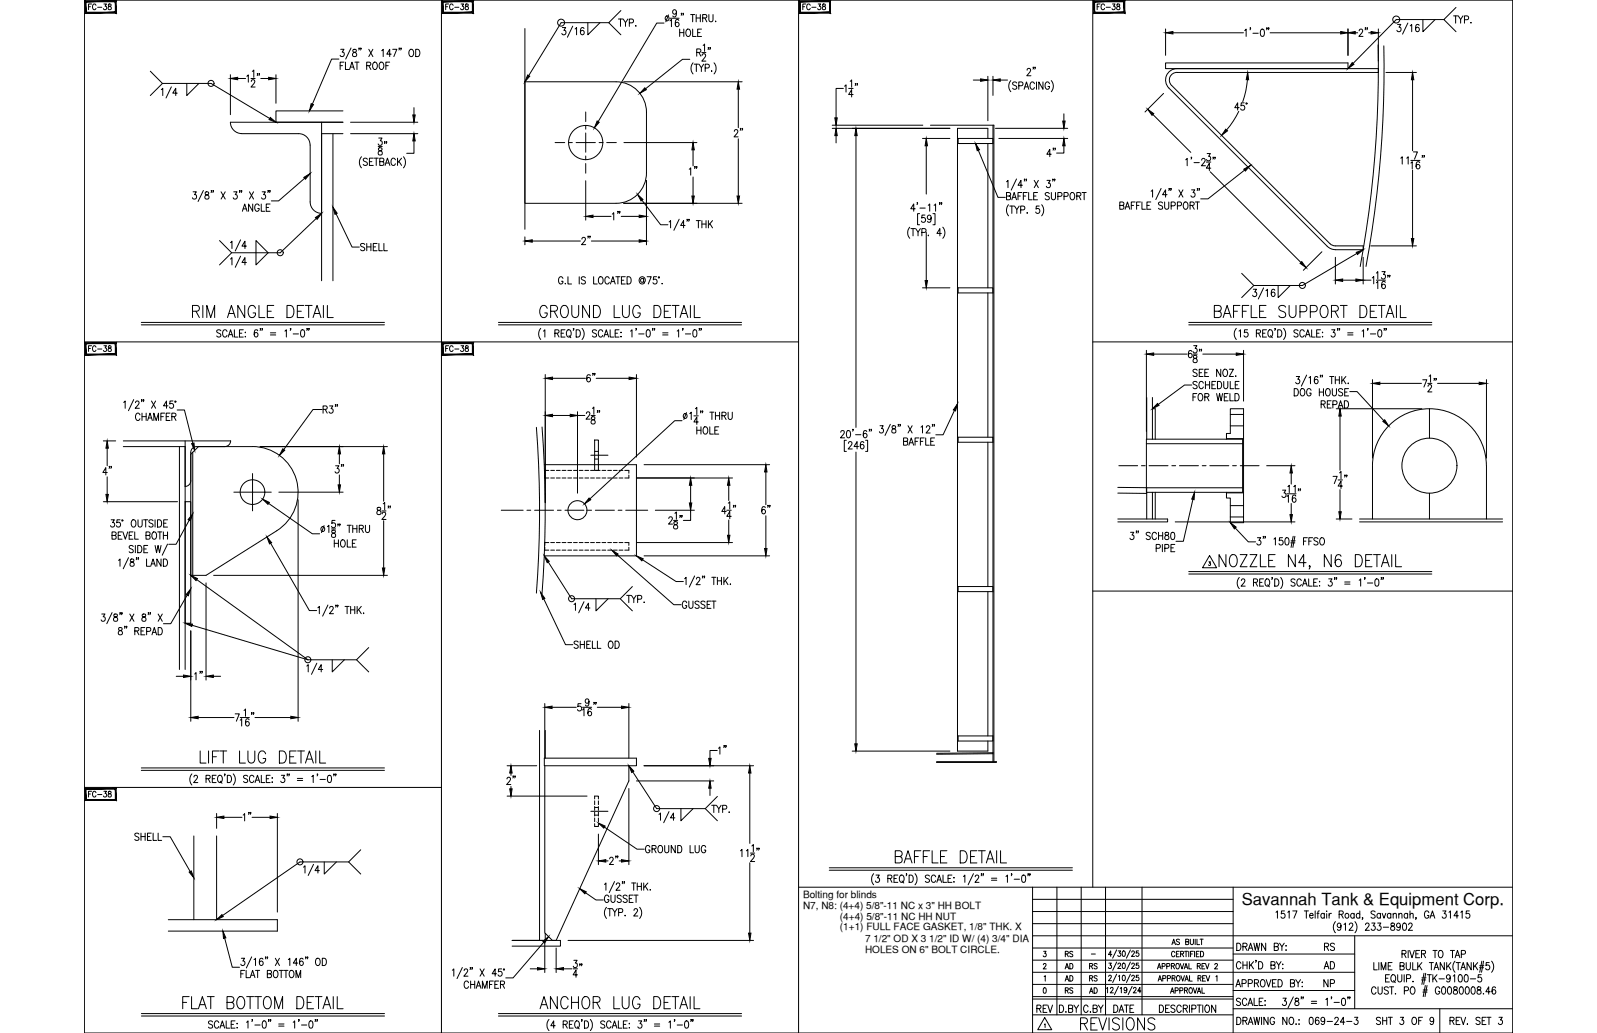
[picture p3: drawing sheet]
<svg xmlns="http://www.w3.org/2000/svg" width="432mm" height="279mm" viewBox="0 0 432 279" stroke-linecap="round" stroke-linejoin="round" font-family="sans-serif">
<defs><g id="words">
<g font-size="6.6">
<text x="51.2" y="87.1">RIM ANGLE DETAIL</text>
<text x="145" y="87.1">GROUND LUG DETAIL</text>
<text x="327.4" y="87.1">BAFFLE SUPPORT DETAIL</text>
<text x="241.3" y="234.6">BAFFLE DETAIL</text>
<text x="48.7" y="274.1">FLAT BOTTOM DETAIL</text>
<text x="145" y="274.1">ANCHOR LUG DETAIL</text>
<text x="291.4" y="279.8">REVISIONS</text>
</g>
<text font-size="6.2" x="154.2" y="166.9">1/4</text>
<g font-size="5.7">
<text x="156.3" y="67.4">2&quot;</text>
<text x="26.8" y="129.8">4&quot;</text>
<text x="205" y="140.4">6&quot;</text>
<text x="158.8" y="265.6" transform="rotate(-90 158.8 265.6)">34&quot;</text>
</g>
<g font-size="5.3">
<text x="366.5" y="10.9">2&quot;</text>
<text x="197.6" y="38.1">2&quot;</text>
<text x="286.5" y="43.7" transform="rotate(-90 286.5 43.7)">4&quot;</text>
<text x="189.8" y="48.7" transform="rotate(-90 189.8 48.7)">1&quot;</text>
<text x="169" y="60.7" transform="rotate(-90 169 60.7)">1&quot;</text>
<text x="161.9" y="104.4" transform="rotate(-90 161.9 104.4)">6&quot;</text>
<text x="89.6" y="129.1">3&quot;</text>
<text x="56.1" y="185.2" transform="rotate(-90 56.1 185.2)">1&quot;</text>
<text x="197.6" y="205.3" transform="rotate(-90 197.6 205.3)">1&quot;</text>
<text x="140.4" y="213.4" transform="rotate(-90 140.4 213.4)">2&quot;</text>
<text x="69.1" y="223.3" transform="rotate(-90 69.1 223.3)">1&quot;</text>
<text x="164" y="234.9">2&quot;</text>
<text x="279.4" y="275.2">REV</text>
</g>
<g font-size="4.9">
<text x="191.6" y="220.8">TYP.</text>
<text x="173.6" y="231.8">GROUND LUG</text>
<text x="357" y="263.2">AD</text>
<text x="357.4" y="258.2">RS</text>
<text x="357" y="268.1">NP</text>
</g>
<text font-size="4.5" x="335.7" y="244.9">Savannah Tank &amp; Equipment Corp.</text>
<g font-size="4.4">
<text x="22.9" y="3.9">FC-38</text>
<text x="119.6" y="3.9">FC-38</text>
<text x="216.3" y="3.9">FC-38</text>
<text x="295.6" y="3.9">FC-38</text>
<text x="22.9" y="96.3">FC-38</text>
<text x="119.6" y="96.3">FC-38</text>
<text x="287.2" y="263.2">AD</text>
<text x="287.2" y="260">RS</text>
<text x="293.9" y="263.2">RS</text>
<text x="287.2" y="269.9">RS</text>
<text x="287.2" y="266.7">AD</text>
<text x="293.9" y="269.9">AD</text>
<text x="293.9" y="266.7">RS</text>
</g>
<g font-size="2.7">
<text x="217.1" y="243">Bolting for blinds</text>
<text x="217.1" y="245.9">N7, N8: (4+4) 5/8&quot;-11 NC x 3&quot; HH BOLT</text>
<text x="227.1" y="251.6">(1+1) FULL FACE GASKET, 1/8&quot; THK. X</text>
<text x="227.1" y="248.7">(4+4) 5/8&quot;-11 NC HH NUT</text>
<text x="233.9" y="254.7">7 1/2&quot; OD X 3 1/2&quot; ID W/ (4) 3/4&quot; DIA</text>
<text x="233.9" y="257.6">HOLES ON 6&quot; BOLT CIRCLE.</text>
</g>
<text font-size="2.6" x="294.2" y="259.3">-</text>
</g></defs>
<!-- layer: TEXT -->
<g fill="none" stroke="#000" stroke-width=".27">
<path d="M326.9 152h.4l-.3 .3a.3 .3 0 0 1 .3 .5 .3 .3 0 0 1-.5 0M327 150.3l2 3.3h-3.9zM23.9 214.8h.5M24.8 214h-.9v1.6M26 214.4a.48 .48 0 0 0-.6-.4 .48 .48 0 0 0-.4 .6v.4a.48 .48 0 0 0 .4 .6 .48 .48 0 0 0 .6-.4M26.4 214.9h1.1M28.1 214h.7l-.4 .6a.48 .48 0 0 1 .4 .7 .48 .48 0 0 1-.8 0M29.4 214.1v.4a.56 .56 0 0 1 .6 .4 .56 .56 0 0 1-.2 .7 .5 .5 0 0 1-.6-.5 .5 .5 0 0 1 .6-.5l.2-.5zM282.2 257.3h.6l-.3 .6a.44 .44 0 0 1 .3 .7 .44 .44 0 0 1-.7-.1M300.6 258.2h-.9l.6-1v1.5M301.9 256.9l-1.1 2.3M302.3 257.2h.7l-.4 .6a.45 .45 0 0 1 .4 .7 .45 .45 0 0 1-.8-.1"/>
<path d="M303.6 257.3l.2-.1a.8 .8 0 0 1 .5 .7 .8 .8 0 0 1-.5 .8l-.4-.7zM305.6 256.9l-1 2.3M306 257.6l.2-.4 .5 .3-.8 1.2h.9M307.8 257.2h-.5l-.1 .6a.46 .46 0 0 1 .7 .1 .46 .46 0 0 1-.1 .6 .46 .46 0 0 1-.7-.1M316.9 255.5l.5-1.5 .4 1.5M317.1 255h.5M317.6 257.7a.46 .46 0 0 0-.5-.4 .46 .46 0 0 0-.3 .6v.3a.46 .46 0 0 0 .3 .6 .46 .46 0 0 0 .5-.4M318.1 258h.5M318.9 257.3h-.8v1.5h.8M318.9 254.2l-.3-.2-.5 .2 .1 .4 .7 .3v.4l-.3 .2-.5-.2M319.2 258l.7-.1v-.5l-.7-.1v1.5M319.6 258l.4 .8"/>
<path d="M320.3 257.3h.8M320.6 254.7h.7v-.6l-.7-.1v1.5l.8-.1v-.5l-.3-.2M320.7 257.3v1.5M321.4 257.3v1.5M321.8 254v1.1l.4 .4 .4-.2 .1-1.3M321.9 258h.5M322.7 257.3h-.8v1.5M323 257.3v1.5M323.2 254v1.5M323.5 258h.4M323.6 254v1.5h.8M324.2 257.3h-.7v1.5h.7"/>
<path d="M324.5 254h.8M324.6 257.3a.75 .75 0 0 1 .9 .7 .75 .75 0 0 1-.9 .8zM324.9 254v1.5M334.4 255.1a1.01 1.01 0 0 1 1.1 1 1.01 1.01 0 0 1-1.1 1zM336.1 256.1l.9-.2 .1-.6-1-.2v2M336.6 256.1l.6 1M337.5 257.1l.6-2 .7 2M337.7 256.4h.8M339 255.1l.4 2 .4-2 .4 2 .4-2M339.7 259.8h-.2h.2l-.2 .5M342.2 255.1v2l-1.1-2v2M344.5 256.1l1-.2 .1-.6-1.1-.2v2l1.1-.2 .1-.5-.5-.3"/>
<path d="M345 246.8l.4-.4v1.9M346 255.1l.6 1v1M347.2 255.1l-.6 1M347.3 246.4h-.8l-.1 .8a.61 .61 0 0 1 .9 .1 .61 .61 0 0 1-.1 .8 .61 .61 0 0 1-.8-.1M347.6 257h.2zM347.7 255.8v.1zM348.2 246.8l.4-.4v1.9M349.5 246.4h1.2l-.8 1.9M352.7 246.4h1.1M353.2 246.4v1.9M354.1 247.6h.9l-.1-.5a.6 .6 0 0 0-.8 .6 .6 .6 0 0 0 .8 .6l.1-.2M355.6 246.4v1.9"/>
<path d="M356.1 247h.5M356.7 246.4l-.3 .1-.1 .3v1.5M358.1 247.3l-.2-.2a.61 .61 0 0 0-.8 .6 .61 .61 0 0 0 .8 .6l.2-.2M358.1 247v1.3M358.7 246.4v.2zM358.7 247.1v1.2M359.4 247v1.3M360 247a.54 .54 0 0 0-.6 .6M361.1 249.3a2.24 2.24 0 0 0 0 3M362.1 247.3l.9-.1 .1-.6-1-.2v1.9M362.6 250.3l-.1 .3a.54 .54 0 0 1-.8 .1 .54 .54 0 0 1 0-.8 .54 .54 0 0 1 .8 .1l.1 .3a.9 .9 0 0 1-.6 1.3l-.4-.2M362.6 247.3l.6 1"/>
<path d="M363.4 250l.4-.3v1.9M364.8 250.1l.2-.3 .5-.1 .3 .5-1.1 1.4h1.2M366.1 247.3l-.1-.2a.61 .61 0 0 0-.8 .6 .61 .61 0 0 0 .8 .6l.1-.2M366.1 247v1.3M366.4 249.3a2.31 2.31 0 0 1 0 3M367.7 247.3a.62 .62 0 0 0-1.1 .3 .62 .62 0 0 0 .7 .7l.4-.2M367.7 246.4v1.9M368.5 248.3h-.2h.2l-.2 .4M369.2 250.1l.3-.4h.4l.3 .3-.3 .7-.8 .9h1.1M370.9 249.7h.9l-.5 .7a.6 .6 0 0 1 .5 .9 .6 .6 0 0 1-1.1 0M371.8 246.7l-.4-.3-.7 .3 .2 .4 .9 .7v.3l-.4 .2-.7-.2M372.5 249.7h.9l-.5 .7a.6 .6 0 0 1 .5 1 .6 .6 0 0 1-1.1-.1"/>
<path d="M373.3 247.3a.62 .62 0 0 0-1.1 .3 .62 .62 0 0 0 .7 .7l.4-.2M373.3 247v1.3M373.7 247l.5 1.3 .5-1.3M374 250.8h1.5M376 247.3a.62 .62 0 0 0-1 .3 .62 .62 0 0 0 .7 .7l.3-.2M376 247v1.3M376.2 249.8v.5a.79 .79 0 0 1 .8 .4 .79 .79 0 0 1 0 .8 .64 .64 0 0 1-1-.4 .64 .64 0 0 1 .8-.7l.2-.4a.57 .57 0 0 0-.8-.2zM376.7 247.4l.4-.4 .4 .1v1.2M376.7 247v1.3M378.2 247.4l.4-.4 .4 .1 .1 1.2M378.2 247v1.3M378.6 250.3v.3a.54 .54 0 0 1-.8 .1 .54 .54 0 0 1 0-.8 .54 .54 0 0 1 .8 .1v.3a.9 .9 0 0 1-.6 1.3l-.3-.2"/>
<path d="M379.1 258l.9-.1 .1-.7-1-.1v1.9M379.4 249.8l.3-.1a1.13 1.13 0 0 1 .1 1.9h-.1a1.41 1.41 0 0 1-.3-1.8zM379.6 258l.6 1M380.6 247.3a.62 .62 0 0 0-1 .3 .62 .62 0 0 0 .7 .7l.3-.2M380.6 247v1.3M380.7 257.1v1.9M380.9 250.1l.1-.3 .5-.1 .3 .5-1 1.4h1.1M381.1 257.1l.7 1.9 .6-1.9M381.2 247.4l.4-.4 .4 .1 .1 1.2M381.2 246.4v1.9M382.8 258h.7M382.9 248.3h-.1h.1l-.1 .4"/>
<path d="M383.9 257.1h-1.1v1.9h1.1M384.3 258l1-.1 .1-.7-1.1-.1v1.9M384.9 258l.5 1M386.3 246.8a.61 .61 0 0 0-.7-.4 .61 .61 0 0 0-.5 .7v.5a.61 .61 0 0 0 .6 .8 .61 .61 0 0 0 .6-.8h-.4M386.7 248.3l.6-1.9 .6 1.9M386.9 247.7h.8M387.5 257.1h1.1M388 257.1v1.9M389.2 257.2l.2-.1a1 1 0 0 1 .8 1 1 1 0 0 1-.8 .9 1.29 1.29 0 0 1-.2-1.8zM390.1 246.4h.9l-.5 .7a.6 .6 0 0 1 .5 .9 .6 .6 0 0 1-1.1 0M391.8 246.8l.4-.4v1.9M392.2 257.1h1.1"/>
<path d="M392.7 257.1v1.9M393.4 260a2.24 2.24 0 0 0 0 3M393.4 259l.7-1.9 .6 1.9M393.7 258.4h.8M394.3 247.7h-1.2l.8-1.3v1.9M395 246.8l.4-.4v1.9M395.1 258.1l1-.1 .1-.3v-.5l-1.1-.1v1.9M397.3 246.4h-.8l-.1 .8a.61 .61 0 0 1 .9 .1 .61 .61 0 0 1-.1 .8 .61 .61 0 0 1-.9-.1M400.7 260l-.6 3M401.1 260l-.5 3M403.3 260a2.24 2.24 0 0 1 0 3M282.1 260.9l.3-.3 .4 .3-.7 1.2h.8"/>
<path d="M282.2 267.2h.2a.82 .82 0 0 1 .5 .7 .82 .82 0 0 1-.5 .7l-.3-.2zM282.3 264.2l.3-.3v1.5M282.4 277.1l.2-.2v1M282.5 275.2l1.9 3.3h-3.8zM288.2 273.6v.2zM288.9 272.8l1-.1 .1-.3-.1-.5-1-.1v2l1.1-.2v-.4l-.4-.4M290.4 271.8l.6 1v1M291.7 271.8l-.7 1M294.2 272.3a.62 .62 0 0 0-.7-.5 .62 .62 0 0 0-.5 .8v.5a.62 .62 0 0 0 .5 .7 .62 .62 0 0 0 .7-.5M295.6 272.8l.9-.1 .1-.7-1-.2v2l1-.2 .1-.4-.4-.4M297 271.8l.6 1v1M298.3 271.8l-.7 1"/>
<path d="M299.2 267.3l.3-.2v1.4M299.8 264.1l.2-.3 .5 .3-.8 1.2h.8M299.8 260.5h.7l-.4 .5a.44 .44 0 0 1 .4 .7 .44 .44 0 0 1-.8 0M300.2 267.4l.3-.3 .5 .2-.8 1.2h.8M301.1 271.8a1 1 0 0 1 1.2 1 1 1 0 0 1-1.2 1zM301.9 263.5l-1.1 2.2M301.9 260.2l-1.1 2.3M302.3 260.8l.2-.3 .5 .3-.8 1.2h.9M302.4 264.1l.3-.3v1.5M302.4 266.8l-1.1 2.2M302.6 273.8l.6-2 .6 2M302.9 267.3l.3-.2v1.4"/>
<path d="M303.6 263.8h.2a.8 .8 0 0 1 .5 .7 .8 .8 0 0 1-.5 .8l-.4-.7zM303.6 260.6l.2-.1a.79 .79 0 0 1 .5 .7 .79 .79 0 0 1-.5 .8l-.4-.7zM304 271.8h1.1M304.6 271.8v2M304.7 267.5a.43 .43 0 0 1-.7 .4 .43 .43 0 0 1 .1-.8h.2a.82 .82 0 0 1 .4 .7 .82 .82 0 0 1-.5 .7l-.2-.2M305.6 263.5l-1 2.2M305.6 260.2l-1 2.3M306 264.1l.1-.3h.4l.2 .4-.8 1.1h.9M306 260.8l.2-.3 .5 .3-.8 1.2h.9M306.1 266.8l-1.1 2.2M306.5 267.4l.2-.3 .5 .2-.8 1.2h.9M306.6 271.8h-1.1v2"/>
<path d="M307.8 263.8h-.5l-.1 .6a.46 .46 0 0 1 .7 0 .46 .46 0 0 1-.1 .7 .46 .46 0 0 1-.7-.1M307.8 260.5h-.5l-.1 .6a.46 .46 0 0 1 .7 0 .46 .46 0 0 1-.1 .7 .46 .46 0 0 1-.7-.1M308.5 268.1h-.9l.6-1v1.4M312.9 262.1l.5-1.5 .5 1.5M313.1 265.4l.5-1.5 .5 1.5M313.1 261.6h.6M313.3 264.9h.6M313.5 271.8a1 1 0 0 1 1.1 1 1 1 0 0 1-1.1 1zM314.2 261.4l.7-.1 .1-.6-.8-.1v1.5M314.4 264.6h.7l.1-.6-.8-.1v1.5M315.5 261.4l.7-.1 .1-.6-.8-.1v1.5M315.6 264.6h.8v-.6l-.8-.1v1.5"/>
<path d="M316.2 271.8h-1v2h1M316.5 268.6l.5-1.4 .4 1.4M316.7 268.2h.6M316.7 261.3l.7-.1 .1-.5-.8-.1v1.5M316.9 264.6l.7-.1 .1-.5-.8-.1v1.5M317.1 261.3l.5 .8M317.3 264.6l.4 .8M317.7 272.1a.55 .55 0 0 0-.7-.3 .55 .55 0 0 0-.3 .7l.9 .6a.48 .48 0 0 1-.3 .7l-.7-.3M317.7 267.9h.8v-.7h-.8v1.4M318.2 260.7l.1-.1a.7 .7 0 0 1 .6 .8 .7 .7 0 0 1-.7 .6l-.3-.5zM318.3 263.9h.2a.75 .75 0 0 1 .6 .7 .75 .75 0 0 1-.6 .8 .94 .94 0 0 1-.2-1.5zM319 267.9h.7v-.7h-.7v1.4"/>
<path d="M319.1 260.6l.5 1.5 .5-1.5M319.3 263.9l.5 1.5 .5-1.5M319.4 272.3a.62 .62 0 0 0-.8-.5 .62 .62 0 0 0-.4 .8v.5a.62 .62 0 0 0 .4 .7 .62 .62 0 0 0 .8-.5M319.9 272.8l1-.1 .1-.7-1.1-.2v2M320.2 262.1l.5-1.5 .5 1.5M320.3 267.9l.7-.1v-.6h-.7v1.4M320.4 265.4l.4-1.5 .5 1.5M320.4 261.6h.6M320.5 272.8l.6 1M320.5 264.9h.7M320.7 267.9l.4 .7M321.5 260.6v1.5h.7"/>
<path d="M321.6 271.8v2M321.6 263.9v1.5h.7M321.7 267.2a.68 .68 0 0 1 .7 .7 .68 .68 0 0 1-.7 .7l-.2-.5zM322.2 272.9l1-.1 .2-.3-.2-.6-1-.1v2M322.6 267.2l.5 1.4 .5-1.4M323.7 271.8h1.1M323.7 268.6l.5-1.4 .5 1.4M323.7 261.3l.7-.1 .1-.5-.8-.1v1.5M323.9 264.6l.7-.1v-.6h-.7v1.5M323.9 268.2h.6M324.1 261.3l.5 .8M324.3 271.8v2"/>
<path d="M324.3 264.6l.4 .8M325 267.2v1.4h.7M325 261.3h.5M325.2 264.6h.4M325.2 271.8v2M325.8 260.6h-.8v1.5h.8M325.9 263.9h-.7v1.5h.7M325.9 260.6l.5 1.5 .5-1.5M326.1 271.9l.1-.1a1.01 1.01 0 0 1 .9 1 1.01 1.01 0 0 1-.9 1 1.27 1.27 0 0 1-.1-1.9zM326.1 263.9l.5 1.5 .5-1.5M328.5 260.9l.2-.3 .5 .3-.8 1.2h.8M328.7 271.8v2l-1.1-2v2"/>
<path d="M328.8 264.2l.3-.3v1.5M334.2 266.9l.6-1.9 .6 1.9M334.4 275.1a1 1 0 0 1 1.1 1 1 1 0 0 1-1.1 1zM334.4 266.3h.8M335.4 270.3a.6 .6 0 0 0-.6-.3 .6 .6 0 0 0-.5 .5l1 .7 .1 .5a.66 .66 0 0 1-1.1 0M335.5 260.6a.62 .62 0 0 0-.7-.5 .62 .62 0 0 0-.5 .8v.4a.62 .62 0 0 0 .5 .8 .62 .62 0 0 0 .7-.5M335.8 266l1-.1 .2-.3-.1-.4-1.1-.2v1.9M336.1 276.1l.9-.1 .1-.7-1-.2v2M336.1 260.1v2M336.1 261h1.1M336.6 276.1l.6 1M337.1 270.5a.61 .61 0 0 0-.7-.5 .61 .61 0 0 0-.5 .7v.5a.61 .61 0 0 0 .5 .8 .61 .61 0 0 0 .7-.5"/>
<path d="M337.2 260.1v2M337.4 272l.7-2 .6 2M337.5 277.1l.6-2 .7 2M337.5 266l1-.1 .1-.3-.1-.4-1-.2v1.9M337.7 271.3h.8M337.7 276.5h.8M337.8 260.1v2M338.2 260.9l.7 1.2M338.9 260.1l-1.1 1.3M339 275.1l.4 2 .4-2 .4 2 .4-2M339.1 270v2h1M339.2 265.9l.9-.1 .2-.3-.2-.4-.9-.1v1.9"/>
<path d="M339.7 265.9l.6 1M340.3 260.1a1 1 0 0 1 1.1 1 1 1 0 0 1-1.1 1zM340.5 270.9h.6M341.1 265.1l.1-.1a1 1 0 0 1 .9 .9 1 1 0 0 1-.9 1 1.26 1.26 0 0 1-.1-1.8zM341.1 275.1v2M341.5 270h-1v2h1M342 271.9h.1zM342.1 270.6v.2zM342.4 265l.6 1.9 .6-1.9M342.9 275.1v2l-1.2-2v2M343.6 261l1-.1 .2-.2-.2-.5-1-.1v2l1.1-.2 .1-.5-.4-.4M344 265.9h.7"/>
<path d="M344.6 275.6a.62 .62 0 0 0-.7-.5 .62 .62 0 0 0-.5 .8v.5a.62 .62 0 0 0 .6 .7 .62 .62 0 0 0 .6-.7h-.4M345.1 265h-1.1v1.9h1.1M345.1 260.1l.6 .9v1.1M345.6 265a1 1 0 0 1 1.1 .9 1 1 0 0 1-1.1 1zM346.4 260.1l-.7 .9M346.8 260.8v.1zM346.8 261.9v.2zM346.9 270h.9l-.5 .7a.6 .6 0 0 1 .5 1 .6 .6 0 0 1-1.1-.1M348 275.1v2l-1.2-2v2M348.8 275.2l.2-.1a1 1 0 0 1 .8 1 1 1 0 0 1-.8 1 1.29 1.29 0 0 1-.2-1.9zM348.9 265.9l1-.1 .1-.3-.1-.4-1-.1v1.9l1-.1 .1-.5-.4-.4M349.7 269.6l-1.4 3"/>
<path d="M350.2 270.1v.5a.79 .79 0 0 1 .9 .4 .79 .79 0 0 1-.1 .9 .63 .63 0 0 1-.9-.5 .63 .63 0 0 1 .8-.7l.2-.4a.57 .57 0 0 0-.9-.2zM350.4 277h.1zM350.4 265l.6 .9v1M351.2 275.9h.1zM351.2 277h.1zM351.6 265l-.6 .9M351.9 269.7h-.1h.1l-.1 .5M352 266.8h.2zM352.1 265.6v.2zM352.4 269.7h-.1h.1l-.1 .5M354.2 275.2l.4-.1a1.26 1.26 0 0 1 0 2h-.2a1.43 1.43 0 0 1-.2-1.9zM354.6 270.8h1.4"/>
<path d="M354.6 271.4h1.4M356.6 275.4l-.5-.3a1.14 1.14 0 0 0 .1 2 .58 .58 0 0 0 .5-.8 .58 .58 0 0 0-1-.1l-.1 .3M358.2 275.8a.53 .53 0 0 1-.8 .4 .53 .53 0 0 1-.1-.9 .53 .53 0 0 1 .8 .1l.1 .4a.92 .92 0 0 1-.7 1.3l-.3-.3M358.5 270.4l.4-.4v2M358.8 276.3h1.5M360.1 269.7h-.2h.2l-.2 .5M360.7 271.1h1.4M360.9 275.6l.3-.5h.3l.4 .4-.3 .7-.8 .9h1.2M362.9 270.1l.4-.1a1.28 1.28 0 0 1 0 2h-.1a1.43 1.43 0 0 1-.3-1.9zM363.6 276.5h-1.2l.8-1.4v2M364.1 276.3h1.4M364.5 269.7h-.1h.1l-.1 .5"/>
<path d="M365 269.7h-.2h.2l-.2 .5M366.2 275.1h.9l-.5 .8a.6 .6 0 0 1 .5 .9 .6 .6 0 0 1-1-.1M371.5 260.4v1.9h.9M372 267.4a.62 .62 0 0 0-.7-.5 .62 .62 0 0 0-.5 .8v.4a.62 .62 0 0 0 .5 .8 .62 .62 0 0 0 .7-.5M372.6 266.9v1.4l.5 .6 .5-.3 .1-1.7M372.8 260.4v1.9M373.3 275.4l-.4-.3-.7 .3 .1 .5 .8 .4 .2 .5a.66 .66 0 0 1-1.1 0M373.4 262.3v-1.9l.7 1.9 .6-1.9v1.9M373.8 275.1v2M373.8 276.1h1.1M374.6 264.6h.7M374.9 275.1v2"/>
<path d="M375.3 261.3h.7M375.3 275.1h1.2M375.4 267.2a.6 .6 0 0 0-.6-.3 .6 .6 0 0 0-.5 .5l.9 .7 .2 .5a.66 .66 0 0 1-1.1 0M375.7 263.6h-1.1v2h1.1M375.7 266.9h1.1M375.9 275.1v2M376.3 266.9v2M376.4 260.4h-1.1v1.9h1.1M376.4 263.7l.2-.1a1 1 0 0 1 .8 1 1 1 0 0 1-.8 1 1.24 1.24 0 0 1-.2-1.9zM376.8 265.2l.5 .6M377.3 268.7v.2zM377.9 263.6v1.4a.56 .56 0 0 0 .6 .6 .56 .56 0 0 0 .5-.6v-1.4"/>
<path d="M378.5 261.3l1-.1 .1-.7-1.1-.1v1.9l1.1-.2 .1-.4-.4-.4M378.6 275.1h.9l-.5 .8a.6 .6 0 0 1 .5 .9 .6 .6 0 0 1-1-.1M379.7 263.6v2M379.7 267.9h1l.1-.3-.1-.5-1-.2v2M380.2 260.4v1.3a.56 .56 0 0 0 .6 .6 .56 .56 0 0 0 .5-.6v-1.3M380.3 264.7l1-.1 .1-.3-.1-.5-1-.2v2M381.6 267l.2-.1a1.01 1.01 0 0 1 .8 1 1.01 1.01 0 0 1-.8 1 1.27 1.27 0 0 1-.2-1.9zM382 260.4v1.9h.9M382.1 265.4v.2zM382.1 275.2l.1-.1a1 1 0 0 1 .8 1 1 1 0 0 1-.8 1 1.27 1.27 0 0 1-.1-1.9zM383.3 260.4v1.9M383.6 276.1h.6"/>
<path d="M383.7 261.2l.8 1.1M384.4 265h1.1M384.5 260.4l-1.2 1.3M384.5 264.5h1.1M384.6 275.1h-1v2M384.7 268.3h1.1M384.8 267.8h1.1M385 263.2l-.5 3.1M385.4 266.6l-.6 3M385.5 263.2l-.6 3.1M385.8 266.6l-.5 3M385.9 263.6h1.1"/>
<path d="M386.5 260.4h1.1M386.5 263.6v2M387 260.4v1.9M387.4 263.6v2M387.6 275.8a.53 .53 0 0 1-.7 .4 .53 .53 0 0 1-.2-.8 .53 .53 0 0 1 .9 0v.4a.95 .95 0 0 1-.6 1.3l-.3-.3M387.7 262.3l.7-1.9 .6 1.9M387.8 264.5l.7 1.1M388 261.7h.8M388.5 263.6l-1.1 1.3M389.1 264.8h1.4M389.3 267.4a.61 .61 0 0 0-.8-.5 .61 .61 0 0 0-.4 .8v.4a.61 .61 0 0 0 .6 .8 .61 .61 0 0 0 .6-.8h-.4M390 267l.4-.1a1.25 1.25 0 0 1 0 2h-.2a1.41 1.41 0 0 1-.2-1.9z"/>
<path d="M390.5 260.4v1.9l-1.1-1.9v1.9M391.2 260.4v1.9M391.6 261.2l.7 1.1M391.6 267l.4-.1a1.28 1.28 0 0 1 0 2h-.2a1.37 1.37 0 0 1-.2-1.9zM392 276.1l1-.1 .1-.7-1.1-.2v2M392.1 264.3l-.1 .3a.55 .55 0 0 1-.8 0 .55 .55 0 0 1 0-.8 .55 .55 0 0 1 .8 .1l.1 .4a.9 .9 0 0 1-.6 1.3l-.3-.3M392.3 260.4l-1.1 1.3M392.6 276.1l.6 1M392.9 264l.4-.4v2M393.1 267v.6a.79 .79 0 0 1 .8 .3 .79 .79 0 0 1 0 .9 .64 .64 0 0 1-1-.4 .64 .64 0 0 1 .9-.7l.2-.5a.57 .57 0 0 0-.9-.2zM393.7 260.4h1.1M393.7 276.1h.7"/>
<path d="M394.3 260.4v1.9M394.5 263.7l.4-.1a1.23 1.23 0 0 1 0 2h-.1a1.38 1.38 0 0 1-.3-1.9zM394.8 275.1h-1.1v2h1.1M394.8 267l.4-.1a1.28 1.28 0 0 1 0 2h-.2a1.37 1.37 0 0 1-.2-1.9zM395 262.3l.6-1.9 .7 1.9M395 275.1l.6 2 .7-2M395.2 261.7h.8M396.1 263.7l.4-.1a1.26 1.26 0 0 1 0 2h-.2a1.41 1.41 0 0 1-.2-1.9zM396.4 267l.4-.1a1.25 1.25 0 0 1 0 2h-.2a1.43 1.43 0 0 1-.2-1.9zM396.7 276.9v.2zM397.6 264.8h1.4M397.8 260.4v1.9l-1.1-1.9v1.9"/>
<path d="M398 267l.4-.1a1.25 1.25 0 0 1 0 2h-.2a1.37 1.37 0 0 1-.2-1.9zM398.4 260.4v1.9M398.8 261.2l.7 1.1M399.5 267v.6a.79 .79 0 0 1 .8 .3 .79 .79 0 0 1 0 .9l-.2 .1a.64 .64 0 0 1-.8-.7 .64 .64 0 0 1 .8-.5l.3-.3-.1-.4zM399.5 260.4l-1.1 1.3M400 261.7h1.1M400.1 261.2h1.1M400.2 275.4l-.4-.3-.7 .3 .1 .5 .9 .5 .1 .4a.66 .66 0 0 1-1.1 0M400.5 263.6h-.8l-.1 .9a.62 .62 0 0 1 .9 0 .62 .62 0 0 1-.1 .9 .62 .62 0 0 1-.9-.2M400.7 276.1h.7M401 268.8h.2zM401.8 275.1h-1.1v2h1.1"/>
<path d="M402 275.1h1.1M402.6 275.1v2M402.7 260.4h-.9v.8a.61 .61 0 0 1 .9 0 .61 .61 0 0 1-.1 .9 .61 .61 0 0 1-.9-.2M402.9 268.2h-1.2l.8-1.3v2M404.4 267.2l-.5-.3a1.15 1.15 0 0 0 .1 2 .58 .58 0 0 0 .5-.8 .58 .58 0 0 0-1-.2l-.1 .3M405.3 275.1h.9l-.5 .8a.6 .6 0 0 1 .5 .9 .6 .6 0 0 1-1.1-.1"/>
<circle cx="364.2" cy="247.6" r=".62"/>
</g>
<!-- layer: 0 -->
<g fill="none" stroke="#000" stroke-width=".27">
<path d="M22.8 0h386.2v279.4h-386.2zM119.4 0v279.4M215.9 0v279.4M295.5 0v240M22.8 92.5h193.1M295.5 92.5h113.5M295.5 159.9h113.5M22.8 213h96.6M215.9 240h193.1M279.2 240v39.4M285.8 240v34.5M292.3 240v34.5"/>
<path d="M298.9 240v34.5M308.8 240v34.5M333.4 240v39.4M279.2 243.2h54.2M279.2 246.5h54.2M279.2 249.8h54.2M279.2 256.4h54.2M279.2 259.7h54.2M279.2 253.1h129.8M333.4 258h32.9M366.3 253.1v19.7M279.2 266.3h54.2"/>
<path d="M279.2 263h87.1M279.2 270.2h54.2M279.2 269.6h54.2M279.2 274.5h54.2M333.4 272.8h75.6M333.4 267.9h32.9M389.3 272.8v6.6"/>
</g>
<!-- layer: SHOP TAG -->
<path d="M279.2 279.4h.1M409 279.4h.1" fill="none" stroke="#000" stroke-width=".27"/>
<!-- layer: DIM -->
<g fill="none" stroke="#000" stroke-width=".27">
<path d="M40.6 19.3l3.3 3.3M68.2 19.3l.4-.4v2M69.7 20h-.2h.2l-.2 .4M70.2 20h-.2h.2l-.2 .4M91.6 16h-1.9l-5.2 12.2M92 17.8h.6M92.1 13.3h.9l-.5 .8a.6 .6 0 0 1 .5 .9 .6 .6 0 0 1-1-.1M93 16.8h-1v2M93.4 16.8v2h1M94.5 18.8l.7-2 .6 2M94.8 18.1h.7M94.9 13l-1.4 3"/>
<path d="M95.5 13.4v.6a.79 .79 0 0 1 .8 .3 .79 .79 0 0 1 0 .9 .64 .64 0 0 1-1-.4 .64 .64 0 0 1 .8-.7l.3-.5a.55 .55 0 0 0-.9-.2zM95.9 16.8h1.2M96.5 16.8v2M97.2 13.1h-.2h.2l-.2 .4M97.6 13.1h-.1h.1l-.1 .4M99.1 17.8l1-.1 .1-.7-1.1-.2v2M99.7 13.3l1.1 2M99.7 17.8l.6 1M100.8 13.3l-1.1 2M101.1 16.9l.1-.1a1.01 1.01 0 0 1 .9 1 1.01 1.01 0 0 1-.9 1 1.29 1.29 0 0 1-.1-1.9zM102.8 16.9l.2-.1a1.01 1.01 0 0 1 .8 1 1.01 1.01 0 0 1-.8 1 1.29 1.29 0 0 1-.2-1.9zM103.2 13.7l.4-.4v2"/>
<path d="M104.3 17.8h.7M105.4 16.8h-1.1v2M105.8 14.6h-1.2l.8-1.3v2M106.2 13.3h1.1l-.8 2M108 13.1h-.2h.2l-.2 .4M108.5 13.1h-.2h.2l-.2 .4M110.9 13.4l.1-.1a1 1 0 0 1 .9 1 1 1 0 0 1-.9 1 1.22 1.22 0 0 1-.1-1.9zM112.4 13.3a1 1 0 0 1 1.1 1 1 1 0 0 1-1.1 1zM152.1 7.5h.9l-.5 .7a.59 .59 0 0 1 .5 .9 .59 .59 0 0 1-1.1-.1M154.9 7.1l-1.5 3M155.5 7.8l.4-.3v1.9M157.9 7.7l-.3-.2a1.09 1.09 0 0 0-.7 .9 1.09 1.09 0 0 0 .6 1 .56 .56 0 0 0 .5-.5 .56 .56 0 0 0-.5-.6 .56 .56 0 0 0-.6 .5"/>
<path d="M158.9 6.1v3.3l3.3-3.3M164.6 6.1h-12.9l-8.7 14.3M167.2 5.1h1.1M167.8 5.1v2M167.9 2.9l-3.3 3.2 3.3 3.3M168.5 5.1l.6 1v1M169.8 5.1l-.7 1M170.2 6.2l.9-.1 .2-.3-.2-.6-.9-.1v2M171.9 6.9v.2zM179.5 6.2h-1.9l-15.9 26.7M180.7 4l-.7 1.9M181.1 5.6l.4-.4v2"/>
<path d="M181.1 4.9h2.5M182.9 3.3a.56 .56 0 0 1-.8 .5 .56 .56 0 0 1-.2-.9l.4-.3a1.07 1.07 0 0 1 .6 1 1.07 1.07 0 0 1-.7 1l-.3-.3M183.5 5.5l-.5-.3a1.14 1.14 0 0 0 .1 2 .55 .55 0 0 0 .6-.5 .55 .55 0 0 0-.5-.6 .55 .55 0 0 0-.6 .5M183.8 7.9v2M183.8 8.8h1.1M184.3 3.7h-.1h.1l-.1 .4M184.8 3.7h-.1h.1l-.1 .4M184.9 7.9v2M185.8 8l.1-.1a1.01 1.01 0 0 1 .9 1 1.01 1.01 0 0 1-.9 1 1.27 1.27 0 0 1-.1-1.9zM186.5 16h-2l-9.9 8M186.7 3.9h1.1M187.3 7.9v2h.9"/>
<path d="M187.3 3.9v2M187.4 17a2.3 2.3 0 0 0 0 3M187.7 17.4h1.1M188.2 3.9v2M188.2 4.9h1.2M188.3 17.4v1.9M188.4 14.2l1-.1 .1-.3-.1-.5-1-.1v2M188.6 8.8h.7M189 14.2l.5 1M189 17.4l.6 .9v1M189.4 3.9v2M189.7 7.9h-1.1v2h1.1"/>
<path d="M189.8 14.2h1.1M189.8 15l.3-.5h.4l.3 .4-.3 .7-.7 .9h1.1M190 4.9l1-.1 .1-.3-.1-.5-1-.1v2M190.1 12.3l.4-.4v2M190.3 17.4l-.7 .9M190.6 4.9l.5 1M190.7 18.4l.9-.1 .2-.3-.1-.5-1-.1v1.9M191.6 13h-.2h.2l-.2 .4M191.7 3.9v1.5l.5 .5a.54 .54 0 0 0 .6-.5v-1.5M192.1 13h-.2h.2l-.2 .4M192.3 19.2h.2zM193.1 17a2.3 2.3 0 0 1 0 3"/>
<path d="M193.5 5.7v.2zM277.7 19l.3-.5h.3l.4 .4-.3 .6-.8 1h1.1M279.5 18.2h-.2h.2l-.2 .5M279.9 18.2h-.1h.1l-.1 .5M315.2 7.8v7.2M317.1 8.9h19.1M336.6 8.3l.3-.4v1.9M338.1 7.6h-.1h.1l-.1 .5M338.8 9h1.4M341 8l.4-.1a1.26 1.26 0 0 1 0 1.9h-.2a1.35 1.35 0 0 1-.2-1.8zM342.6 7.6h-.1h.1l-.1 .5M343.1 7.6h-.2h.2l-.2 .5"/>
<path d="M343.4 8.9h19.1M364.5 7.8v7.2M372.7 7.8v8.7M372.7 18.6v1M374.7 19.6h8.3M377.9 6.6h.9l-.5 .7a.61 .61 0 0 1 .5 1 .61 .61 0 0 1-1.1-.1M380.7 6.2l-1.5 3M381.3 7l.4-.4v2M383.7 6.9l-.5-.3a1.13 1.13 0 0 0 .1 2 .59 .59 0 0 0 .5-.8 .59 .59 0 0 0-.8-.3l-.3 .4M384.7 5.3v3.3l3.3-3.3M390.4 5.3h-12.9l-11.7 11.9M393 4.3h1.1"/>
<path d="M393.6 4.3v2M393.7 2l-3.3 3.3 3.3 3.3M394.3 4.3l.6 .9v1.1M395.6 4.3l-.7 .9M396 5.3l.9-.1 .2-.2-.1-.5-1-.2v2M397.6 6.2h.2zM40.6 25.8l3.3-3.2h13.2l15.8 9.4M43.6 24.2l.4-.3v1.9M46.3 23.5l-1.4 3M47.9 25.2h-1.2l.8-1.3v1.9M50.5 22.6v3.2l3.3-3.2M62.3 20.2v10.8"/>
<path d="M64.3 21.2h2.1M66.7 20.6l.4-.3v1.9M67.9 21.2h1.1M67.9 22l.2-.3 .5-.1 .3 .5-1 1.4h1.1M70.5 21.2h2.1M74.6 20.2v7.7M94.8 33.1h18.2M94.8 36.2h18.2M102.3 39.6h1.1M102.4 37.3h.9l-.5 .8a.6 .6 0 0 1 .5 .9 .6 .6 0 0 1-1-.1M104.1 38.4h-.2h.2l-.2 .4M104.6 38.4h-.2h.2l-.2 .4"/>
<path d="M111.9 38.1v3.4h-1.9M111.9 29.1v2M168.6 22.1h32.1M168.7 38.6h19.7M199.6 24.1v10.4M199.6 37.5v15.5M225 34.7h31.8M225 33.9h24.5M226.1 36.7v2M228 23.9h-1.9v8M228.3 23.3l.4-.4v2M229.5 23.9h1.2"/>
<path d="M229.9 22l.4-.4v2M230.7 25.6h-1.2l.8-1.3v1.9M231.4 22.6h-.2h.2l-.2 .5M231.4 36.7v78.9M231.9 22.6h-.2h.2l-.2 .5M249.4 37.4h7.4M250.4 39.4v13.1M258.9 34.7v168.5M263.2 21.7h1.9M267.1 20.6v12.1M268.5 20.6v5.2M269.2 34.7h19.5"/>
<path d="M270.1 37.4h18.6M270.4 21.7h2M273.3 21.8a2.3 2.3 0 0 0 0 3M274.9 22.5a.55 .55 0 0 0-.7-.3 .55 .55 0 0 0-.3 .6l.8 .5 .2 .6a.66 .66 0 0 1-1.1 0M275.5 23.2l.9-.1 .2-.3-.1-.4-1-.2v2M276.9 24.2l.6-2 .7 2M277.1 23.5h.8M279.7 22.6a.62 .62 0 0 0-.7-.4 .62 .62 0 0 0-.5 .7v.5a.62 .62 0 0 0 .5 .7 .62 .62 0 0 0 .7-.4M280.2 22.2v2M282 22.2v2l-1.1-2v2M283.8 22.6a.61 .61 0 0 0-.8-.4 .61 .61 0 0 0-.4 .7v.5a.61 .61 0 0 0 .6 .8 .61 .61 0 0 0 .6-.8h-.4M284.2 21.8a2.3 2.3 0 0 1 0 3"/>
<path d="M287.7 30.8v1.9M311.7 31l10.3 10.2M314.6 25.3l-5 5M334.9 30.1l-1.4 2.6-1.9 2.5M335 29.1h-1.1l.7-1.3v2M336.4 27.8h-.8l-.1 .9a.62 .62 0 0 1 .9 0 .62 .62 0 0 1-.1 .9 .62 .62 0 0 1-.9-.2M337.3 21.6l-.5 3-.8 2.9M381.9 21.6v19.2M52.2 51.9h.9l-.5 .7a.6 .6 0 0 1 .5 1 .6 .6 0 0 1-1.1-.1M55 51.5l-1.4 3M55.5 52v.5a.79 .79 0 0 1 .9 .4 .79 .79 0 0 1-.1 .9 .64 .64 0 0 1-1-.5 .64 .64 0 0 1 .9-.7l.2-.4a.57 .57 0 0 0-.9-.2zM57.2 51.6h-.1h.1l-.1 .5"/>
<path d="M57.7 51.6h-.1h.1l-.1 .5M59.8 51.9l1.1 1.9M60.9 51.9l-1.1 1.9M63.2 51.9h.9l-.5 .7a.6 .6 0 0 1 .5 1 .6 .6 0 0 1-1-.1M64.9 51.6h-.2h.2l-.2 .5M65.4 51.6h-.2h.2l-.2 .5M65.5 57.2l.7-2 .6 2M65.8 56.5h.8M67.4 51.9l1.2 1.9M68.3 55.2v2l-1.1-2v2M68.6 51.9l-1.2 1.9M70.1 55.6a.62 .62 0 0 0-.8-.4 .62 .62 0 0 0-.4 .7v.5a.62 .62 0 0 0 .6 .8 .62 .62 0 0 0 .6-.8h-.4"/>
<path d="M70.6 55.2v2h1M70.9 51.9h.9l-.5 .7a.6 .6 0 0 1 .5 1 .6 .6 0 0 1-1.1-.1M72 56.1h.6M72.6 51.6h-.2h.2l-.2 .5M73 51.6h-.1h.1l-.1 .5M73 55.2h-1v2h1M82.4 48.2l-7.1 6.1h-1.9M85.5 59.1l-9.7 9.3h-13.2l-3.2 3.2M90.9 57.8l4.3 9h2M97.7 42.4a2.24 2.24 0 0 0 0 3M99.3 43.1a.6 .6 0 0 0-.6-.3 .6 .6 0 0 0-.5 .4l1.1 1v.3l-.4 .2-.7-.2M99.9 43.7h.6"/>
<path d="M100.9 42.8h-1v1.9h1M101.2 42.8h1.1M101.7 42.8v1.9M102.4 40.1v.5a.79 .79 0 0 1 .8 .4 .79 .79 0 0 1 0 .8l-.2 .1a.63 .63 0 0 1-.8-.6 .63 .63 0 0 1 .8-.6l.3-.3-.1-.3zM102.7 43.7l1-.1 .1-.3-.1-.4-1-.1v1.9l1-.1 .1-.5-.4-.4M104.1 44.7l.7-1.9 .6 1.9M104.4 44.1h.8M106.9 43.2a.61 .61 0 0 0-.7-.4 .61 .61 0 0 0-.5 .7v.5a.61 .61 0 0 0 .5 .7 .61 .61 0 0 0 .7-.4M107.5 42.8v1.9M107.9 43.6l.7 1.1M108.6 42.8l-1.1 1.3M109.1 42.4a2.31 2.31 0 0 1 0 3"/>
<path d="M158.4 48.9v10.6M160.3 58.5h4.9M168 58.5h4.8M168.6 55h32.1M173.6 54.2l5 6.6h2M174.8 48.8v17.4M183.6 59.3l-1.4 3M185.9 59.4h-.2h.2l-.2 .4M186.4 59.4h-.2h.2l-.2 .4M187.4 40.5v4.4M187.4 47.9v5.1M188.3 59.7h1.1"/>
<path d="M188.8 59.7v1.9M189.8 59.7v1.9M190.9 59.7v1.9M191.5 59.7v1.9M192.7 59.7l-1.2 1.3M247.5 56.5h-1.2l.8-1.3v1.9M248.1 54.9h-.2h.2l-.2 .5M248.6 57.8h-.5v3h.5M248.7 56.3h1.5M250.1 58.2h-.8l-.1 .8a.62 .62 0 0 1 .9 0 .62 .62 0 0 1-.1 .9 .62 .62 0 0 1-.9-.1M251 55.5l.4-.3v1.9M251.8 58.8a.56 .56 0 0 1-.8 .6 .56 .56 0 0 1-.2-1l.4-.2a1.07 1.07 0 0 1 .6 1 1.07 1.07 0 0 1-.7 .9l-.3-.2"/>
<path d="M252.2 57.8h.6v3h-.6M252.6 55.5l.4-.3v1.9M254.2 54.9h-.2h.2l-.2 .5M254.6 54.9h-.1h.1l-.1 .5M264.5 40.6l5.3 12.8h2M272.1 49.2l.4-.4v2M272.1 53l1-.1 .1-.6-1.1-.2v1.9l1.1-.1 .1-.5-.4-.4M272.7 55.4a2.3 2.3 0 0 0 0 3M273 55.7h1.1M273.6 54l.6-1.9 .6 1.9M273.6 55.7v2M273.8 53.4h.8"/>
<path d="M274.3 55.7l.6 1v1M274.8 48.4l-1.4 3M275.3 53h.6M275.6 55.7l-.7 1M276 56.8l.9-.1 .2-.3-.1-.5-1-.2v2M276.3 52.1h-1v1.9M276.5 50.1h-1.2l.8-1.3v2M276.7 53h.6M277.1 48.5h-.2h.2l-.2 .5M277.6 48.5h-.2h.2l-.2 .5M277.6 57.6h.2zM277.7 52.1h-1v1.9"/>
<path d="M278.1 52.1v1.9h1M279.5 53h.6M279.6 48.8l1.2 2M280.5 52.1h-1v1.9h1M280.8 48.8l-1.2 2M281 55.7h-.8l-.1 .9a.62 .62 0 0 1 .9 0 .62 .62 0 0 1-.1 .9 .62 .62 0 0 1-.9-.2M281.6 55.4a2.3 2.3 0 0 1 0 3M283.1 48.8h.9l-.5 .8a.59 .59 0 0 1 .5 .9 .59 .59 0 0 1-1.1-.1M283.7 52.4a.6 .6 0 0 0-.6-.4 .6 .6 0 0 0-.5 .5l1.1 1v.3l-.4 .2-.7-.2M284.3 52.1v1.4l.5 .5a.54 .54 0 0 0 .6-.5v-1.4M284.8 48.5h-.2h.2l-.2 .5M285.2 48.5h-.1h.1l-.1 .5"/>
<path d="M286 53.1l1-.1 .1-.3v-.4l-1.1-.2v1.9M287.7 53.1l1-.1 .1-.3-.1-.5-1-.1v1.9M289.6 52.2l.2-.1a1 1 0 0 1 .8 1 1 1 0 0 1-.8 .9 1.26 1.26 0 0 1-.2-1.8zM291.1 53l1-.1 .1-.6-1.1-.2v1.9M291.7 53l.5 1M292.6 52.1h1.1M293.1 52.1v1.9M302.8 55.6l.9-.1 .1-.7-1-.2v2l1-.2 .1-.5-.4-.3M304.2 56.6l.6-2 .7 2M304.4 55.9h.8M305.9 55.6h.6M306.9 54.6h-1v2"/>
<path d="M307.3 55.6h.7M308.4 54.6h-1.1v2M308.8 54.6v2h.9M310.1 55.6h.6M311.2 54.6h-1.1v2h1.1M311.2 51.7l.4-.3v1.9M313.9 51l-1.4 3M314.3 54.9l-.1-.2a.6 .6 0 0 0-1 .4l1.1 .9v.3l-.4 .3-.7-.3M314.9 54.6v1.4l.5 .6a.54 .54 0 0 0 .6-.6v-1.4M315.6 52.7h-1.3l.9-1.3v1.9M316.2 51.1h-.2h.2l-.2 .4M316.7 51.1h-.2h.2l-.2 .4"/>
<path d="M316.7 55.7l.9-.1 .2-.3-.2-.6-.9-.1v2M318.3 55.7l1-.1 .1-.8-1.1-.2v2M318.7 51.4l1.1 1.9M319.8 51.4l-1.1 1.9M320.3 54.7l.1-.1a1 1 0 0 1 .8 1 1 1 0 0 1-.8 1 1.24 1.24 0 0 1-.1-1.9zM320.6 43.2l.4-.4v2M321.8 55.6l.9-.1 .1-.7-1-.2v2M322.2 51.4h.8l-.4 .7a.6 .6 0 0 1 .5 .9 .6 .6 0 0 1-1.1-.1M322.2 42.6h-.2h.2l-.2 .4M322.3 55.6l.6 1M322.8 44h1.5M323.2 54.6h1.1"/>
<path d="M323.8 54.6v2M323.9 51.1h-.2h.2l-.2 .4M324.3 51.1h-.1h.1l-.1 .4M324.9 43.3l.3-.5h.3l.4 .4-.3 .7-.8 .9h1.1M326.2 43.8h1.2M326.4 41.5h.9l-.5 .8a.6 .6 0 0 1 .5 .9 .6 .6 0 0 1-1.1-.1M327.2 46.5l24.5 24.5M327.4 45.5h-1.2l.8-1.3v1.9M328.1 42.6h-.2h.2l-.2 .4M328.6 42.6h-.2h.2l-.2 .4M336.5 46l-9.9 7.8h-1.9M378.7 42.8l.4-.4v2"/>
<path d="M380.3 42.8l.4-.4v2M381.5 44.1l.3-.4v2M381.5 43.4h2.4M381.9 46v18.5M382.1 41.1h1.1l-.7 2M383.9 44l-.5-.3a1.12 1.12 0 0 0 .1 2 .57 .57 0 0 0 .5-.5 .57 .57 0 0 0-.5-.6 .57 .57 0 0 0-.6 .4M384.6 42.1h-.1h.1l-.1 .5M385.1 42.1h-.1h.1l-.1 .5M59.4 65.1l3.2 3.3M62.3 70.1l.4-.4v1.9M62.3 65.6l.4-.4v2M65 69.3l-1.4 3"/>
<path d="M65 64.9l-1.4 3M66.6 71h-1.2l.8-1.3v1.9M66.6 66.6h-1.2l.8-1.4v2M69.2 65.1l3.3 3.3-3.3 3.2zM98.6 66.1l-.4-.3-.7 .3 .1 .5 .9 .5 .1 .4a.66 .66 0 0 1-1.1 0M99.2 65.8v2M99.2 66.8h1.1M100.3 65.8v2M100.9 66.8h.7M102 65.8h-1.1v2h1.1M102.4 65.8v2h1M103.8 65.8v2h1"/>
<path d="M141.9 64.1v2.1M143.9 65.2h13M152.2 75.3a.61 .61 0 0 0-.7-.4 .61 .61 0 0 0-.5 .7v.5a.61 .61 0 0 0 .6 .7 .61 .61 0 0 0 .6-.7h-.4M152.8 76.6v.2zM153.6 74.8v2h.9M156.6 74.8v2M158.3 75.1a.6 .6 0 0 0-.6-.3 .6 .6 0 0 0-.5 .5l1.1 1v.2l-.4 .3-.7-.3M159.9 65.2h12.9M160.5 74.8v2h1M162.1 75l.2-.2a1 1 0 0 1 .8 1 1 1 0 0 1-.8 1 1.26 1.26 0 0 1-.2-1.8zM164.7 75.3a.61 .61 0 0 0-.7-.4 .61 .61 0 0 0-.4 .7v.5a.61 .61 0 0 0 .4 .7 .61 .61 0 0 0 .7-.5M165.1 76.8l.6-2 .6 2"/>
<path d="M165.3 76.2h.8M166.5 74.8h1.1M167.1 74.8v2M168 75.8h.7M169.1 74.8h-1.1v2h1.1M169.5 74.8a.99 .99 0 0 1 1.2 1 .99 .99 0 0 1-1.2 1zM174 75.6l-.1-.2a.49 .49 0 0 0-.7 .4 .49 .49 0 0 0 .7 .5l.1-.2M174 75.3l.1 1a.84 .84 0 0 0 .2-1.1 .84 .84 0 0 0-1.1-.3 .84 .84 0 0 0-.4 1.1 .83 .83 0 0 0 .5 .7 .83 .83 0 0 0 .9-.2M175 74.8h1.1l-.8 2M177.5 74.8h-.8l-.1 .9a.62 .62 0 0 1 .9 0 .62 .62 0 0 1-.1 .9 .62 .62 0 0 1-.8-.1M179 76.6v.2zM180.9 60l.4-.3v1.9"/>
<path d="M185.2 61h-1.2l.8-1.3v1.9M189.8 60.6h1.1M191.9 60.5l.8 1.1M246 61.4a2.31 2.31 0 0 0 0 3.1M246.3 61.8h1.1M246.9 61.8v2M247.6 61.8l.6 1v1M248.9 61.8l-.7 1M249.3 62.9l.9-.1 .2-.3-.1-.5-1-.2v2M249.4 77.9h7.4M250.4 62.8v13.1M251 63.6v.2z"/>
<path d="M254.5 63.1h-1.2l.8-1.3v2M254.9 61.4a2.24 2.24 0 0 1 0 3.1M335.7 73.9l3.3 3.3M338.9 78.2h.8l-.4 .8a.6 .6 0 0 1 .4 .9 .6 .6 0 0 1-1-.1M341.7 77.9l-1.5 3M342.3 78.6l.4-.4v2M344.7 78.5l-.5-.3a1.16 1.16 0 0 0 .1 2 .58 .58 0 0 0 .5-.8 .58 .58 0 0 0-1-.1l-.1 .2M345.6 77.2v3.3l3.3-3.3M357.4 68.1l-5 5M361.1 69.6v7.2M363 75.8h3.6M366.9 68.5l-14.8 8.7h-13.1l-3.3 3.3"/>
<path d="M368.6 66.5v1M368.6 69.6v7.2M368.6 75.8h2.1M370.6 66.5h12.4M371 75.2l.4-.4v2M372.2 73.9l.3-.4v2M372.2 76.5l.3-.4v2M372.2 75.8h2.4M373.7 73.5h.8l-.4 .7a.6 .6 0 0 1 .5 1 .6 .6 0 0 1-1.1-.1M374.5 76.4l-.4-.3a1.12 1.12 0 0 0 0 2 .57 .57 0 0 0 .6-.6 .57 .57 0 0 0-.5-.5 .57 .57 0 0 0-.6 .4M375.3 74.5h-.1h.1l-.1 .5M375.8 74.5h-.2h.2l-.2 .5"/>
<path d="M38.2 87.2h65.7M38.2 87.9h65.7M59.7 89.5l-.4-.3-.7 .3 .2 .4 .8 .5 .1 .5a.66 .66 0 0 1-1.1 0M61.4 89.7a.61 .61 0 0 0-.7-.5 .61 .61 0 0 0-.5 .7v.5a.61 .61 0 0 0 .4 .8 .61 .61 0 0 0 .8-.5M61.7 91.2l.6-2 .7 2M62 90.5h.7M63.4 89.2v2h.9M64.7 90.1h.7M65.8 89.2h-1.1v2h1.1M66.3 89.9v.1zM66.3 91v.2zM69.7 89.5l-.1-.2a.53 .53 0 0 0-.8 .3v1.3a.55 .55 0 0 0 .8 .1 .55 .55 0 0 0 .1-.8l-.5-.3-.2 .1-.3 .5"/>
<path d="M73.1 90h1.4M73.1 90.6h1.4M77 89.6l.4-.4v2M79.3 90.3h1.4M81.5 89.3a.53 .53 0 0 1 .8 .3l.1 .4a.87 .87 0 0 1-.7 1.2 1.41 1.41 0 0 1-.2-1.9zM134.8 87.2h65.7M134.8 87.9h65.7M146.2 88.8a2.3 2.3 0 0 0 0 3M146.9 89.6l.4-.4v2M150 90.1l1-.1 .2-.3-.2-.4-1-.1v2M150.6 90.1l.6 1.1M151.7 90.1h.7"/>
<path d="M152.8 89.2h-1.1v2h1.1M153.5 89.3l.1-.1a1 1 0 0 1 .9 1 1 1 0 0 1-.9 1 1.24 1.24 0 0 1-.1-1.9zM153.9 90.8l.4 .6M155.8 89.2a1 1 0 0 1 1.1 1 1 1 0 0 1-1.1 1zM157.4 88.8a2.24 2.24 0 0 1 0 3M161.3 89.5l-.4-.3-.7 .3 .1 .4 .8 .4 .2 .6a.66 .66 0 0 1-1.1 0M163 89.7a.61 .61 0 0 0-.8-.5 .61 .61 0 0 0-.4 .7v.5a.61 .61 0 0 0 .4 .8 .61 .61 0 0 0 .8-.5M163.3 91.2l.6-2 .7 2M163.5 90.5h.8M165 89.2v2h.9M166.3 90.1h.7M167.4 89.2h-1.1v2h1.1"/>
<path d="M167.8 89.9h.2zM167.9 91v.2zM170.5 89.6l.4-.4v2M172.7 90.3h1.4M174.9 89.3l.4-.1a1.13 1.13 0 0 1-.1 2 1.43 1.43 0 0 1-.3-1.9zM179.2 90h1.4M179.2 90.6h1.4M183.1 89.6l.4-.4v2M185.3 90.3h1.5M187.6 89.3l.4-.1a1.26 1.26 0 0 1 0 2h-.2a1.43 1.43 0 0 1-.2-1.9zM310 94.8v21.9M311.9 95.8h9.1"/>
<path d="M321.4 87.2h65.7M321.4 87.9h65.7M322.3 95.1l-.5-.3a1.14 1.14 0 0 0 .1 2 .59 .59 0 0 0 .4-.8 .59 .59 0 0 0-.8-.3l-.2 .4M322.6 95.8h1.1M322.7 93.5h.9l-.4 .7a.6 .6 0 0 1 .4 1 .6 .6 0 0 1-1-.1M322.7 96.2v.6a.78 .78 0 0 1 .9 .3 .78 .78 0 0 1-.1 .9 .64 .64 0 0 1-1-.5 .64 .64 0 0 1 .9-.6l.2-.5a.58 .58 0 0 0-.9-.2zM324.4 94.5h-.1h.1l-.1 .5M324.9 94.5h-.2h.2l-.2 .5M325.2 95.8h9.1M325.3 99.9h-1v1.9h1M326.8 99.9h-1v1.9h1M330.1 99.9v1.9l-1.1-1.9v1.9"/>
<path d="M330.9 100l.2-.1a1 1 0 0 1 .8 .9 1 1 0 0 1-.8 1 1.24 1.24 0 0 1-.2-1.8zM332.4 99.9h1.1l-1.1 1.9h1.1M334.3 88.8a2.24 2.24 0 0 0 0 3M335 89.6l.4-.4v2M336.2 94.8v13.7M337.3 89.2h-.8l-.1 .8a.62 .62 0 0 1 .9 .1 .62 .62 0 0 1-.1 .9 .62 .62 0 0 1-.8-.2M339.7 90.1l1-.1 .1-.3-.1-.4-1-.1v2M340.3 90.1l.5 1.1M341.4 90.1h.6M342.4 89.2h-1v2h1M343.1 89.3l.2-.1a1 1 0 0 1 .8 1 1 1 0 0 1-.8 1 1.27 1.27 0 0 1-.2-1.9zM343.5 90.8l.5 .6"/>
<path d="M345.5 89.2a1 1 0 0 1 1.1 1 1 1 0 0 1-1.1 1zM347 88.8a2.24 2.24 0 0 1 0 3M351 89.5l-.4-.3-.8 .3 .2 .4 .8 .4 .2 .6a.66 .66 0 0 1-1.2 0M352.6 89.7a.61 .61 0 0 0-.7-.5 .61 .61 0 0 0-.4 .7v.5a.61 .61 0 0 0 .4 .8 .61 .61 0 0 0 .7-.5M353 91.2l.6-2 .6 2M353.2 90.5h.8M354.6 89.2v2h1M356 90.1h.6M357 89.2h-1v2h1M357.5 89.9h.2zM357.6 91v.2zM360.1 89.2h.8l-.4 .7a.6 .6 0 0 1 .4 1 .6 .6 0 0 1-1-.1"/>
<path d="M364.4 90h1.4M364.4 90.6h1.4M368.3 89.6l.4-.4v2M370.5 90.3h1.5M372.8 89.3l.4-.1a1.26 1.26 0 0 1 0 2h-.2a1.37 1.37 0 0 1-.2-1.9zM27.9 119.3h3.4M33.4 108.8l.4-.3v1.9M36.2 108.1l-1.5 3M36.6 108.9l.2-.3 .5-.1 .3 .5-1 1.4h1.1M37.8 112.2a.62 .62 0 0 0-.7-.5 .62 .62 0 0 0-.5 .8v.5a.62 .62 0 0 0 .5 .7 .62 .62 0 0 0 .7-.5M38.4 108.2h-.2h.2l-.2 .4M38.4 111.7v2"/>
<path d="M38.4 112.7h1.1M38.9 108.2h-.2h.2l-.2 .4M39.5 111.7v2M39.9 113.7l.7-2 .6 2M40.2 113.1h.8M41 108.5l1.1 1.9M41.6 113.7v-2l.6 2 .7-2v2M42.1 108.5l-1.1 1.9M43.5 112.7h.7M44.5 111.7h-1v2M44.9 112.7h.7M45.4 109.8h-1.2l.8-1.3v1.9"/>
<path d="M46 111.7h-1.1v2h1.1M46.5 112.7l.9-.1 .1-.7-1-.2v2M46.8 108.5h-.8l-.1 .8a.62 .62 0 0 1 .9 0 .62 .62 0 0 1-.1 .9 .62 .62 0 0 1-.9-.1M47 112.7l.6 1M47.9 110.9h2l2.2 9M87 110.8h-2.4l-7.9 10.8M87.4 110.7l.9-.1 .2-.3-.2-.4-.9-.1v2M87.9 110.7l.6 1.1M89.1 109.8h.9l-.5 .7a.6 .6 0 0 1 .5 1 .6 .6 0 0 1-1-.1M90.8 109.5h-.2h.2l-.2 .5M91.3 109.5h-.2h.2l-.2 .5M147.4 101.3v34.7"/>
<path d="M149.4 102.3h8.9M149.4 112.4h4.8M156.1 111.4v22M156.1 112.4h2M158.5 111.9l.4-.5 .4 .1 .2 .3-.2 .6-.8 1h1.1M159.8 112.4h1.1M160 112.8v.6a.8 .8 0 0 1 .8 .3 .8 .8 0 0 1 0 .9 .65 .65 0 0 1-1-.4 .65 .65 0 0 1 .8-.7l.2-.5a.58 .58 0 0 0-.8-.2zM160.2 110.4l.4-.3v2M161.2 102.3h8.9M161.6 111.1h-.1h.1l-.1 .5M162.1 111.1h-.1h.1l-.1 .5M172.1 101.3v22.3"/>
<path d="M184.4 113.8h-2l-22.9 21.1M185.6 111.6l-.7 1.9M186.5 111.9l.4-.4v2M187.6 112.5h1.2M188 110.6l.4-.4v1.9M188.4 115.4v2M188.4 116.4h1.1M188.8 114.1h-1.2l.8-1.3v2M189.5 111.2h-.1h.1l-.1 .5M189.5 115.4v2M190 111.2h-.2h.2l-.2 .5M190.4 115.5l.2-.1a1 1 0 0 1 .8 1 1 1 0 0 1-.8 1 1.29 1.29 0 0 1-.2-1.9z"/>
<path d="M191.9 115.4v2h1M191.9 111.5h1.1M192.5 111.5v2M193.3 116.4h.6M193.4 111.5v2M193.4 112.4h1.2M194.3 115.4h-1v2h1M194.6 111.5v2M195.2 112.4l1-.1v-.6l-1-.2v2M195.7 112.4l.6 1.1M196.9 111.5v1.4l.5 .6 .5-.3 .1-1.7M227.3 116.9l.3-.4h.5l.2 .3-.3 .7-.8 .9h1.2"/>
<path d="M228.9 119.1h-.6v3h.6M229.1 116.5h.4a1.13 1.13 0 0 1-.2 1.9 1.43 1.43 0 0 1-.2-1.9zM229.4 119.9l.3-.5h.3l.4 .4-.3 .7-.8 .9h1.1M230.7 116.2h-.2h.2l-.2 .4M231.3 117.6h1.5M233.6 119.7l-.5-.3a1.15 1.15 0 0 0 .1 2 .58 .58 0 0 0 .4-.8 .58 .58 0 0 0-.9-.1l-.1 .3M234 119.1h.6v3h-.6M234.4 116.7l-.5-.2a1.14 1.14 0 0 0 .1 1.9 .58 .58 0 0 0 .4-.8 .58 .58 0 0 0-.9-.1l-.1 .3M235.2 116.2h-.2h.2l-.2 .4M235.6 116.2h-.1h.1l-.1 .4M237.9 115.1h.9l-.5 .8a.6 .6 0 0 1 .5 .9 .6 .6 0 0 1-1 0M240.7 114.8l-1.4 3"/>
<path d="M241.3 115.3v.5a.79 .79 0 0 1 .8 .3 .79 .79 0 0 1 0 .9 .63 .63 0 0 1-1-.4 .63 .63 0 0 1 .8-.7l.3-.5a.58 .58 0 0 0-.9-.1zM243 114.9h-.2h.2l-.2 .4M243.4 114.9h-.1h.1l-.1 .4M244.3 119.4l1-.1 .1-.3-.1-.5-1-.1v2l1-.2 .1-.4-.4-.4M245.5 115.1l1.1 2M246 119.8h.8M246.6 115.1l-1.1 2M247.4 119.4h.7M248.5 118.4h-1.1v2M248.9 119.4h.6M249 115.5l.4-.4v2M249.9 118.4h-1v2"/>
<path d="M250.3 118.4v2h.9M250.5 115.6l.1-.3 .5-.2 .3 .6-1 1.4h1.1M251.7 119.4h.6M252.2 114.9h-.1h.1l-.1 .4M252.7 114.9h-.2h.2l-.2 .4M252.7 118.4h-1v2h1M258.1 111l-3.1 6.6h-2M322.2 104.1h-1.9l-7.1 5.3M322.6 107.4h.6M323.6 106.4h-1v2M323.7 100.2a.6 .6 0 0 0-.6-.4 .6 .6 0 0 0-.5 .5l1.1 1v.3l-.4 .2-.7-.2M323.7 103.4l-.4-.2-.7 .2 .1 .5 .8 .4 .2 .5a.66 .66 0 0 1-1.1 0"/>
<path d="M324.3 106.5l.1-.1a1 1 0 0 1 .8 1 1 1 0 0 1-.8 1 1.28 1.28 0 0 1-.1-1.9zM324.3 100.8h.6M325.4 103.6a.61 .61 0 0 0-.8-.4 .61 .61 0 0 0-.4 .7v.5a.61 .61 0 0 0 .4 .7 .61 .61 0 0 0 .8-.4M325.8 107.4l.9-.1 .2-.3-.2-.5-.9-.1v2M325.8 100.8h.6M325.9 103.2v1.9M325.9 104.1h1.1M326.3 107.4l.6 1M327 103.2v1.9M327.7 104.1h.6M328.7 103.2h-1v1.9h1M329 106.4l.4 2 .4-2 .4 2 .4-2"/>
<path d="M329.2 103.2a1 1 0 0 1 1.1 1 1 1 0 0 1-1.1 .9zM330.9 103.2v1.6l.4 .3 .6-.3 .1-1.6M331 107.4h.7M332.1 106.4h-1.1v2h1.1M332.5 106.4v2h1M332.6 103.2v1.9h1M333.9 106.4a1 1 0 0 1 1.2 1 1 1 0 0 1-1.2 1zM334 104.1h.6M334.1 101.7h.1zM335 103.2h-1v1.9h1M349.9 105.1a1 1 0 0 1 1.2 1 1 1 0 0 1-1.2 1zM350.5 101.8h.9l-.5 .8a.6 .6 0 0 1 .5 .9 .6 .6 0 0 1-1.1-.1"/>
<path d="M351.9 105.2l.1-.1a1 1 0 0 1 .8 1 1 1 0 0 1-.8 1 1.29 1.29 0 0 1-.1-1.9zM353.3 101.5l-1.4 3M353.9 102.2l.4-.4v2M354.5 105.6a.61 .61 0 0 0-.8-.5 .61 .61 0 0 0-.4 .8v.4a.61 .61 0 0 0 .6 .8 .61 .61 0 0 0 .6-.8h-.4M356.3 102.1l-.5-.3a1.14 1.14 0 0 0 .1 2 .58 .58 0 0 0 .5-.8 .58 .58 0 0 0-.9-.2l-.1 .3M356.7 105.1v2M356.7 106h1.1M357.1 101.5h-.1h.1l-.1 .5M357.2 109.3l1-.1v-.6l-1-.2v2M357.6 101.5h-.2h.2l-.2 .5M357.8 109.3l.5 1.1M357.8 105.1v2"/>
<path d="M358.7 105.2l.2-.1a1 1 0 0 1 .8 1 1 1 0 0 1-.8 1 1.27 1.27 0 0 1-.2-1.9zM358.9 109.3h.6M359.5 101.8h1.1M359.9 108.4h-1v2h1M360.1 101.8v2M360.2 105.1v1.4a.56 .56 0 0 0 .6 .6 .56 .56 0 0 0 .6-.6v-1.4M360.4 109.4l1-.1 .1-.2-.1-.6-1-.1v2M361 101.8v2M361 102.8h1.1M361.3 110.6h23.2M361.8 110.4l.7-2 .6 2M362.1 109.7h.8"/>
<path d="M362.1 101.8v2M362.3 112.5v14.7M362.8 101.8v2M363 105.4l-.4-.3-.7 .3 .1 .4 1 .7v.3l-.4 .3-.7-.3M363.2 102.7l.7 1.1M363.5 108.4a1 1 0 0 1 1.1 1 1 1 0 0 1-1.1 1zM363.6 106h.6M363.9 101.8l-1.1 1.3M364.5 103.6v.2zM364.6 105.1h-1v2h1M365 105.9h1.9l7.2 7.9M371.1 102.7v21.2"/>
<path d="M373.1 103.7h11.2M384.7 102.7h1.1l-.8 2M386 103.7h1.2M386.1 104.5l.3-.5h.4l.3 .4-.3 .7-.8 .9h1.2M386.4 101.8l.4-.4v2M387.9 102.4h-.2h.2l-.2 .5M388.3 102.4h-.1h.1l-.1 .5M388.7 103.7h11.2M401.9 102.7v21.2M27.9 135.7h20.1M29 121.2v4.8M29 129v4.7"/>
<path d="M70.3 120.8h34.5M72.6 136.2l11.9 8.2h1.9M75.4 133.1h17.4M80.6 135.2v59.9M91.8 122.8v2.7M91.8 128.5v2.6M102 137.3v.6a.78 .78 0 0 1 .9 .3 .78 .78 0 0 1-.1 .9 .64 .64 0 0 1-.9-.5 .64 .64 0 0 1 .8-.6l.2-.5a.6 .6 0 0 0-.9-.2zM103.3 138.2h1.1M103.3 139l.4-.5 .4 .1 .2 .3-.2 .7-.8 .9h1.1M103.6 136.3l.4-.4v2M103.7 122.8v12.8M105.1 136.9h-.2h.2l-.2 .5"/>
<path d="M105.6 136.9h-.2h.2l-.2 .5M172.1 129.3h26M174.1 125.7h34M177.2 138h10.5M182.5 138.8l.4-.3v1.9M184 139.5h-.2h.2l-.2 .5M184.4 139.5h-.1h.1l-.1 .5M186.7 138v2.8h-1.9M186.7 131.3v4.7M196.4 138.3h-1.2l.8-1.3v2M196.5 138h1.2M196.9 136.1l.4-.4v2"/>
<path d="M197 131.3v4.1M197.7 139.7h-1.2l.8-1.4v2M198.4 136.7h-.1h.1l-.1 .5M198.9 136.7h-.1h.1l-.1 .5M207.1 127.7v8.8M207.1 139.5v8.9M231.4 122.3v78.9M232.1 120.8h-1.2l.8-1.4v2M245.7 120.4l.7-2 .6 2M322.5 135.1l-2.5 11.3h-2M342.5 126h7.6M346.8 132.6h.8l-.4 .7a.6 .6 0 0 1 .4 1 .6 .6 0 0 1-1-.1"/>
<path d="M348 134.3l.4-.4v2M348 133.6h2.4M348.2 131.6l.4-.3v1.9M349.1 127.9v3M349.1 136.2v3M349.8 131.6l.4-.3v1.9M350.4 134.2l-.1-.2a.53 .53 0 0 0-.8 .3v1.3a.55 .55 0 0 0 .8 .1 .55 .55 0 0 0 .1-.8l-.5-.3-.3 .1-.2 .5M351.2 132.3h-.2h.2l-.2 .5M351.6 132.3h-.1h.1l-.1 .5M360.4 128.8h1.1l-.7 2M361.8 129.8h1.2M362.2 127.9l.4-.4v2"/>
<path d="M362.3 132.4v6M363 131.5h-1.2l.8-1.3v1.9M363.7 128.5h-.1h.1l-.1 .5M364.2 128.5h-.2h.2l-.2 .5M30.1 140.6h.8l-.5 .7a.6 .6 0 0 1 .5 1 .6 .6 0 0 1-1-.1M30.3 144.8l.9-.1 .1-.6-1-.2v1.9l1-.1 .1-.5-.4-.4M32 144.8h.6M32 151.6l.4-.4v2M32.4 140.6h-.8v.8a.61 .61 0 0 1 .9 .1 .61 .61 0 0 1-.1 .9 .61 .61 0 0 1-.9-.2M33 143.9h-1v1.9h1M33.2 143.9l.7 1.9 .6-1.9M34.8 150.8l-1.5 3"/>
<path d="M34.9 144.8h.7M35.3 151.3v.5a.79 .79 0 0 1 .8 .4 .79 .79 0 0 1 0 .9 .64 .64 0 0 1-1-.5 .64 .64 0 0 1 .9-.6l.2-.5a.57 .57 0 0 0-.9-.2zM35.8 140.7l.2-.1a1 1 0 0 1 .8 1 1 1 0 0 1-.8 1 1.26 1.26 0 0 1-.2-1.9zM36 143.9h-1.1v1.9h1.1M36 147.8a.58 .58 0 0 0-.6-.3 .58 .58 0 0 0-.5 .5l1.1 .9v.3l-.4 .3-.7-.3M36.4 143.9v1.9h1M36.6 147.5v2M37 150.9h-.2h.2l-.2 .5M37.2 147.5a1 1 0 0 1 1.2 1 1 1 0 0 1-1.2 1zM37.3 140.6v1.4a.56 .56 0 0 0 .6 .6 .56 .56 0 0 0 .5-.6v-1.4M37.5 150.9h-.2h.2l-.2 .5M38.8 140.6h1.1"/>
<path d="M38.9 148.5h.6M39.4 140.6v2M39.5 144.8l.9-.1 .1-.6-1-.2v1.9l1-.1v-.7l-.3-.2M39.6 151.2v2h1M39.9 147.5h-1v2h1M40.7 153.2l.7-2 .6 2M41 152.5h.8M41.4 140.9l-.4-.3-.7 .3 .1 .4 .8 .4 .2 .3-.2 .5-.5 .1-.4-.3M41.4 144l.2-.1a1 1 0 0 1 .8 1 1 1 0 0 1-.8 .9 1.24 1.24 0 0 1-.2-1.8zM41.9 147.5l.4 2 .4-2 .4 2 .4-2M41.9 140.6v2M42.6 140.6a.99 .99 0 0 1 1.1 1 .99 .99 0 0 1-1.1 1z"/>
<path d="M42.7 143.9h1.1M43.2 143.9v1.9M43.5 151.2v2l-1.1-2v2M44.2 151.2a1 1 0 0 1 1.1 1 1 1 0 0 1-1.1 1zM44.2 144.8h1.1M44.2 143.9v1.9M44.3 141.5h.6M45.3 140.6h-1v2h1M45.3 143.9v1.9M45.3 147.2l-1.4 3M51.2 140.7l-3.6 6.5h-2M53.2 156.8l30 21.7"/>
<path d="M55.7 157.7v26.2M57.8 155.6h47M73.2 146.9l10.5 18.2h1.9M87.6 142.2l-.7 1.8M88.5 142.5l.4-.4v1.9M89.6 143.1h1.1M89.8 143.5v.5a.79 .79 0 0 1 .8 .4 .79 .79 0 0 1 0 .9 .63 .63 0 0 1-1-.5 .63 .63 0 0 1 .8-.7l.3-.4a.58 .58 0 0 0-.9-.2zM90.4 146v2M90.4 147h1.1M90.6 140.8h-.8l-.1 .8a.61 .61 0 0 1 .9 0 .61 .61 0 0 1-.1 .9 .61 .61 0 0 1-.9-.2M91.5 141.8h-.2h.2l-.2 .5M91.5 146v2"/>
<path d="M91.9 141.8h-.1h.1l-.1 .5M92.4 146.1l.1-.1a1 1 0 0 1 .9 1 1 1 0 0 1-.9 1 1.26 1.26 0 0 1-.1-1.9zM93.9 142.1h1.1M93.9 146v2h1M94.4 142.1v1.9M95.3 147h.6M95.4 143h1.1M95.4 142.1v1.9M96.3 146h-1v2h1M96.5 142.1v1.9M97.1 143l1-.1 .1-.6-1.1-.2v1.9M97.7 143l.6 1"/>
<path d="M98.8 142.1v1.4l.5 .5a.54 .54 0 0 0 .6-.5v-1.4M103.7 140.8v12.8M148.2 152l6.4 9.9h13.1l3.3 3.3M166.9 150.1l15.3 13.5h2M171 158.6l-3.3 3.3M172.1 146.7h26M173.7 151.4l9.1 5.9h2M174.1 150.3h34M180.8 140.3l.4-.5 .4 .1 .2 .3-.3 .6-.7 1h1.1M182.1 140.8h1.1M182.3 141.2v.6a.79 .79 0 0 1 .8 .3 .79 .79 0 0 1 0 .9 .64 .64 0 0 1-1-.5 .64 .64 0 0 1 .8-.7l.3-.4a.6 .6 0 0 0-.9-.2zM185.1 156.5l.4-.4v2"/>
<path d="M187.8 155.8l-1.4 3M188.3 156.6l.3-.5h.3l.4 .4-.3 .7-.8 .9h1.1M190.1 155.9h-.2h.2l-.2 .4M190.5 155.9h-.1h.1l-.1 .4M192.4 156.1h1.2M193 156.1v2M194 156.1v2M194 157.1h1.1M195.1 156.1v2M195.7 156.1v2M196.1 157l.7 1.1M196.8 156.1l-1.1 1.4"/>
<path d="M197 140.7v4.1M197.4 158h.1zM305.7 144h.9l-.5 .7a.6 .6 0 0 1 .5 .9 .6 .6 0 0 1-1.1 0M307.3 143.7h-.1h.1l-.1 .5M307.8 143.7h-.1h.1l-.1 .5M311 144.3l-.4-.3-.7 .3 .2 .4 .8 .5 .1 .5-.4 .2-.7-.2M312.6 148.3l1-.1 .1-.3-.1-.6h-1v1.9M312.7 144.4a.62 .62 0 0 0-.7-.4 .62 .62 0 0 0-.5 .7v.5a.62 .62 0 0 0 .4 .7 .62 .62 0 0 0 .8-.4M313.2 144v1.9M313.2 144.9h1.2M314.3 147.3v1.9M314.4 144v1.9"/>
<path d="M314.9 148.3l1-.1 .1-.3-.1-.6h-1v1.9M315.1 144.1v.5a.78 .78 0 0 1 .8 .4 .78 .78 0 0 1 0 .8l-.2 .1a.64 .64 0 0 1-.8-.6 .64 .64 0 0 1 .8-.6l.3-.4a.6 .6 0 0 0-.9-.2zM316.6 148.2h.6M316.8 144.1a.53 .53 0 0 1 .8 .2v.5a.86 .86 0 0 1-.6 1.1 1.41 1.41 0 0 1-.2-1.8zM317.6 147.3h-1v1.9h1M317.8 141.2h32.3M321.4 154.6h65.7M321.4 155.3h65.7M331.5 150v3.3l-1.9-3.3v3.3M332.9 150.2l.3-.2a1.44 1.44 0 0 1 1.3 2 1.08 1.08 0 0 1-1 1.3 1.08 1.08 0 0 1-1.1-1.3 2.19 2.19 0 0 1 .5-1.8zM334 142.8l3.5 3.8h2M335.1 156.2a2.24 2.24 0 0 0 0 3"/>
<path d="M335.3 150h1.9l-1.9 3.3h1.9M335.6 157l.2-.3 .5-.1 .3 .5-1 1.4h1.1M338 150h1.9l-1.9 3.3h1.9M338.9 157.5l1-.1 .1-.6-1.1-.2v1.9M339.5 157.5l.5 1M340 145.4h.9l-.5 .8a.6 .6 0 0 1 .5 .9 .6 .6 0 0 1-1.1-.1M340.6 157.5h.6M340.8 150v3.3h1.6M341.6 156.6h-1v1.9h1M341.7 145.2h-.2h.2l-.2 .4M342.1 145.2h-.1h.1l-.1 .4M342.3 156.7l.2-.1a1 1 0 0 1 .8 1 1 1 0 0 1-.8 .9 1.26 1.26 0 0 1-.2-1.8z"/>
<path d="M342.8 158.2l.4 .5M343 151.6h1.1M344 156.3h-.1h.1l-.1 .5M344.5 145.8l.3-.4v2M344.7 156.6a1 1 0 0 1 1.1 1 1 1 0 0 1-1.1 .9zM344.8 150h-1.8v3.3h1.8M346.3 156.2a2.31 2.31 0 0 1 0 3M346.8 145.4h-.8l-.1 .9a.62 .62 0 0 1 .9 0 .62 .62 0 0 1-.1 .9 .62 .62 0 0 1-.9-.2M347.6 145.5l.4-.1a1.23 1.23 0 0 1 0 2h-.1a1.41 1.41 0 0 1-.3-1.9zM349 146.8h1.1M349.1 146.3h1.1M349.7 145.1l-.6 3"/>
<path d="M350.1 145.1l-.5 3M350.2 156.9a.58 .58 0 0 0-.7-.4 .58 .58 0 0 0-.4 .5l1.1 1v.3l-.4 .2-.7-.2M350.2 150v3.3l-1.8-3.3v3.3M351.9 157a.62 .62 0 0 0-.8-.4 .62 .62 0 0 0-.5 .7v.5a.62 .62 0 0 0 .5 .7 .62 .62 0 0 0 .8-.4M352.2 158.5l.6-1.9 .6 1.9M352.4 157.9h.8M352.4 146.4h.7M353.1 152.2h-1.9l1.3-2.2v3.3M353.5 145.4h-1.1v2M353.8 156.6v1.9h1M353.9 146.4h.6M354.2 153.1l-.1 .2-.2-.2 .2-.1 .1 .1-.3 .8"/>
<path d="M354.9 145.4h-1v2M355.2 157.5h.6M356.2 156.6h-1v1.9h1M356.4 145.7l-.4-.3-.6 .1-.1 .6 .9 .5 .2 .5-.4 .3-.8-.3M356.8 157.2v.2zM356.8 158.4v.1zM357.1 145.5l.2-.1a1 1 0 0 1 .8 1 1 1 0 0 1-.8 1 1.26 1.26 0 0 1-.2-1.9zM359.3 156.6h.9l-.5 .7a.6 .6 0 0 1 .5 1 .6 .6 0 0 1-1.1-.1M359.9 150v3.3l-1.8-3.3v3.3M360.9 156.3h-.1h.1l-.1 .5M361.3 140.4h4.2M361.4 156.3h-.1h.1l-.1 .5"/>
<path d="M362.6 150.5a.76 .76 0 0 0-1.2-.3 2.91 2.91 0 0 0 0 2.9 .95 .95 0 0 0 1.3-.8 .95 .95 0 0 0-1.3-.9l-.4 .8M363.6 157.4h1.4M363.6 158h1.4M366.5 150h.9a1.87 1.87 0 0 1 0 3.3h-.9zM367.5 157l.4-.4v1.9M369.1 156.3h-.2h.2l-.2 .5M369.3 151.6h1M369.7 157.7h1.5M371 150h-1.7v3.3h1.7M371.4 150h1.8M372 156.7l.4-.1a1.26 1.26 0 0 1 0 1.9h-.2a1.41 1.41 0 0 1-.2-1.8zM372.3 150v3.3"/>
<path d="M373.5 153.3l1.1-3.3 1 3.3M373.5 156.3h-.1h.1l-.1 .5M373.9 152.2h1.3M374 156.3h-.1h.1l-.1 .5M376.3 150v3.3M377.4 150v3.3h1.6M27.5 166.1h.9l-.5 .7a.6 .6 0 0 1 .5 .9 .6 .6 0 0 1-1.1 0M30.3 165.7l-1.4 3M30.9 166.2v.5a.8 .8 0 0 1 .8 .4 .8 .8 0 0 1 0 .9 .65 .65 0 0 1-1-.5 .65 .65 0 0 1 .8-.7l.2-.5a.58 .58 0 0 0-.8-.1zM32.1 169.8v.6a.79 .79 0 0 1 .9 .3 .79 .79 0 0 1-.1 .9 .64 .64 0 0 1-1-.4 .64 .64 0 0 1 .9-.7l.2-.5a.6 .6 0 0 0-.9-.2zM32.5 165.8h-.1h.1l-.1 .5M33 165.8h-.1h.1l-.1 .5"/>
<path d="M33.8 169.5h-.1h.1l-.1 .4M34.3 169.5h-.2h.2l-.2 .4M35.1 166.1l1.1 1.9M36.2 166.1l-1.1 1.9M36.4 170.7l1-.1 .1-.7-1.1-.2v2M37 170.7l.6 1M38.1 170.7h.7M38.5 166.2v.5a.72 .72 0 0 1 .9 .4 .72 .72 0 0 1-.3 .9 .64 .64 0 0 1-.8-.6 .64 .64 0 0 1 .9-.6l.2-.5a.58 .58 0 0 0-.9-.1zM39.2 169.7h-1.1v2h1.1M39.6 170.8l1-.1 .2-.3-.2-.6-1-.1v2M40.2 165.8h-.2h.2l-.2 .5M40.7 165.8h-.2h.2l-.2 .5"/>
<path d="M41.1 171.7l.6-2 .7 2M41.3 171h.8M42.8 169.7a1 1 0 0 1 1.1 1 1 1 0 0 1-1.1 1zM42.8 166.1l1.1 1.9M43.9 166.1l-1.1 1.9M50.6 161l-4.4 7.7h-2M51.6 170.6v24.5M51.9 169.1l31.3 9.4M83.2 178.5h13.2l3.3 3.2M85.7 179.4l-1.5 3M85.9 164.4l.4-.4v2M88.7 163.6l-1.5 3"/>
<path d="M89.1 164.5l.4-.5h.3l.3 .4-.2 .7-.8 .9h1.1M89.8 178.5v3.2l3.3-3.2M90.9 163.7h-.2h.2l-.2 .5M91.4 163.7h-.2h.2l-.2 .5M93.3 164h1.1M93.9 164v2M94.8 164v2M94.8 165h1.1M95.9 164v2M96.6 164v2M97 164.9l.7 1.1M97.7 164l-1.1 1.3"/>
<path d="M98.2 165.9h.2zM99.7 175.2l-3.3 3.3M147 162l5.9 12.4h2M156.3 173.7l-.4-.3-.7 .3 .2 .4 .9 .5v.5a.66 .66 0 0 1-1.1 0M156.9 173.4v2M156.9 174.3h1.1M158 173.4v2M158.6 174.3h.7M159.7 173.4h-1.1v2h1.1M160.2 173.4v2h.9M161.1 161.9v3.3l3.3-3.3M161.5 173.4v2h1"/>
<path d="M164.8 173.5l.2-.1a1 1 0 0 1 .8 1 1 1 0 0 1-.8 1 1.27 1.27 0 0 1-.2-1.9zM166.3 173.4a1 1 0 0 1 1.2 1 1 1 0 0 1-1.2 1zM169.4 161h1.2M170 161v2M170.7 161l.7 1v1M172 161l-.6 1M172.4 162.1l1-.1 .1-.3-.1-.5-1-.2v2M174.1 162.9h.1zM185.7 163a.61 .61 0 0 0-.8-.4 .61 .61 0 0 0-.4 .7v.5a.61 .61 0 0 0 .6 .8 .61 .61 0 0 0 .6-.8h-.4M186.2 162.6v1.4a.56 .56 0 0 0 .6 .6 .56 .56 0 0 0 .6-.6v-1.4M189 162.9l-.4-.3-.7 .3 .2 .4 .9 .7v.3l-.4 .2-.7-.2M190.6 162.9l-.4-.3-.7 .3 .2 .4 .8 .4 .1 .3-.1 .5h-.6l-.4-.2"/>
<path d="M191.2 163.5h.6M192.2 162.6h-1v1.9h1M192.5 162.6h1.1M193 162.6v1.9M47.6 182.9h2M53.6 194.1h9.7M57.7 182.9h1.9M63.6 193.1h1.1l-.8 2M64.9 194.8l.4-.4v2M64.9 194.1h2.5M66 192.2l.4-.4v1.9M67.3 194.7l-.4-.3a1.14 1.14 0 0 0 .1 2 .58 .58 0 0 0 .4-.9 .58 .58 0 0 0-.9-.1l-.1 .3"/>
<path d="M68.1 192.8h-.1h.1l-.1 .5M68.6 192.8h-.1h.1l-.1 .5M68.9 194.1h9.7M83 180.1l.3-.3v1.9M87.2 181.1h-1.1l.7-1.3v1.9M147.3 190.3v14.8M149.3 191.3h6.5M157.1 190.3h-.8l-.1 .9a.61 .61 0 0 1 .9 0 .61 .61 0 0 1-.1 .9 .61 .61 0 0 1-.9-.2M157.5 192l.4-.4v2M157.5 191.3h2.5M159.3 189.7a.53 .53 0 0 1-.8 .4 .53 .53 0 0 1-.2-.8 .53 .53 0 0 1 .9 0l.1 .4a.95 .95 0 0 1-.7 1.3l-.3-.3M159.9 191.9l-.5-.3a1.13 1.13 0 0 0 .1 2 .59 .59 0 0 0 .5-.7 .59 .59 0 0 0-.8-.4l-.3 .5"/>
<path d="M160.7 190h-.2h.2l-.2 .5M161.2 190h-.2h.2l-.2 .5M161.5 191.3h6.5M170 190.3v14.8M38.2 207.7h65.7M38.2 208.4h65.7M51.9 209.3a2.3 2.3 0 0 0 0 3M52.5 210.2l.3-.5h.3l.3 .4-.2 .6-.8 1h1.1M54.1 203.1v3.3h1.6M55.7 210.6l1-.1 .1-.3-.1-.4-1-.1v2M56.3 210.6l.5 1.1M56.4 203.1v3.3"/>
<path d="M57.4 210.6h.6M57.4 204.7h1.1M58.4 209.7h-1v2h1M59.2 209.8l.1-.1a1 1 0 0 1 .8 1 1 1 0 0 1-.8 1 1.24 1.24 0 0 1-.1-1.9zM59.2 203.1h-1.8v3.3M59.4 203.1h1.9M59.5 211.3l.5 .6M60.4 203.1v3.3M60.8 209.4h-.1h.1l-.1 .5M61.5 209.7a1 1 0 0 1 1.1 1 1 1 0 0 1-1.1 1zM63.1 209.3a2.24 2.24 0 0 1 0 3M64.8 203.1v3.3h1.6"/>
<path d="M67 210l-.4-.3-.8 .3 .2 .4 .8 .4 .2 .6a.66 .66 0 0 1-1.2 0M67 203.1v2.4a.93 .93 0 0 0 1 .9 .93 .93 0 0 0 .9-.9v-2.4M68.6 210.2a.61 .61 0 0 0-.7-.5 .61 .61 0 0 0-.4 .7v.5a.61 .61 0 0 0 .4 .8 .61 .61 0 0 0 .7-.5M69 211.7l.6-2 .7 2M69.2 211h.8M70.7 209.7v2h.9M71.8 203.9a1.02 1.02 0 0 0-1.2-.8 1.02 1.02 0 0 0-.8 1.3 1.44 1.44 0 0 0 1.3 2 1.09 1.09 0 0 0 .7-1.3h-.7M72 210.6h.6M73 209.7h-1v2h1M73.5 210.4h.2zM73.5 211.6h.2zM75.5 203.1h1a1.87 1.87 0 0 1 0 3.3h-1z"/>
<path d="M76.1 209.7h.9l-.5 .7a.6 .6 0 0 1 .5 1 .6 .6 0 0 1-1.1-.1M77.7 209.4h-.1h.1l-.1 .5M78.2 209.4h-.1h.1l-.1 .5M78.3 204.7h1.1M80.1 203.1h-1.8v3.3h1.8M80.4 210.5h1.4M80.4 211.1h1.4M80.5 203.1h1.8M81.4 203.1v3.3M82.6 206.4l1.1-3.3 1 3.3M83 205.3h1.3M84.3 210.1l.4-.4v2"/>
<path d="M85.4 203.1v3.3M85.9 209.4h-.2h.2l-.2 .5M86.4 203.1v3.3h1.7M86.5 210.8h1.5M88.8 209.8l.4-.1a1.26 1.26 0 0 1 0 2h-.2a1.37 1.37 0 0 1-.2-1.9zM90.4 209.4h-.2h.2l-.2 .5M90.8 209.4h-.1h.1l-.1 .5M137.1 207.1h8M137.1 215.3h21.6M170 213.3v20.6M171.1 208.8l6.4 9.9h13.2l3.3 3.3M172.1 211.2h20.9"/>
<path d="M174.1 207.1h29.7M180.9 219.5l-1.4 3M184.1 218.7v3.3l3.3-3.3M192 213.2v2M202.7 209.1v19M230.4 203.2h26.4M37.6 225.6l-.4-.3-.6 .1-.1 .6 .9 .5 .2 .5-.4 .3-.8-.3M38.1 225.3v2M38.1 226.3h1.1M39.2 225.3v2M39.9 226.3h.6M40.9 225.3h-1v2h1"/>
<path d="M41.4 225.3v2h1M42.8 225.3v2h.9M44 226.3h2l5.4 9.4M58.6 220v4M60.5 221.1h4.9M68.2 221.1h4.8M75 220v26.7M82.1 234.5l.4-.3v1.9M84.8 233.8l-1.5 3M86.4 235.5h-1.2l.8-1.3v1.9M87.7 233.1v3.3l3.3-3.3M97.5 236.4l-3.2-3.3h-13.2l-20.9 14.5"/>
<path d="M97.5 229.8l-3.2 3.3M161.8 225.6v8.3M163.4 223.7l8.8 6h2M163.4 239.2l.4-.4v2M166.2 238.4l-1.5 3M166.6 239.3l.2-.4 .5-.1 .3 .6-1.1 1.4h1.2M168.4 238.5h-.2h.2l-.2 .5M168.9 238.5h-.2h.2l-.2 .5M170.8 238.8h1.1M171.3 238.8v2M172.3 238.8v2M172.3 239.8h1.1"/>
<path d="M173.4 238.8v2M174.1 238.8v2M174.5 239.7l.7 1.1M175.2 238.8l-1.1 1.3M178.2 220.3l.4-.4v2M182.5 221.2h-1.2l.8-1.3v2M200.2 230.1l.4-.4v2M201.8 230.1l.4-.4v2M202.7 233.4v19M202.9 230.7h1.1M203 231.5l.2-.3 .4-.1 .4 .5-1.1 1.4h1.1M203.3 228.8l.4-.4v2"/>
<path d="M204.8 229.5h-.2h.2l-.2 .4M205.3 229.5h-.2h.2l-.2 .4M224.2 234.7h65.8M224.2 235.4h65.8M236.2 236.3a2.3 2.3 0 0 0 0 3M236.9 236.7h.8l-.4 .7a.6 .6 0 0 1 .5 1 .6 .6 0 0 1-1.1-.1M240.1 237.6l.9-.1 .1-.6-1-.2v2M240.6 237.6l.6 1.1M241.7 237.6h.7M242.8 236.7h-1.1v2h1.1M243.5 236.8l.1-.1a1 1 0 0 1 .9 1 1 1 0 0 1-.9 1 1.26 1.26 0 0 1-.1-1.9zM243.9 238.3l.5 .5"/>
<path d="M245.8 236.7a.99 .99 0 0 1 1.1 1 .99 .99 0 0 1-1.1 1zM247.4 236.3a2.3 2.3 0 0 1 0 3M251.3 237l-.4-.3-.7 .3 .2 .4 .9 .7v.3l-.4 .3-.7-.3M253 237.2a.61 .61 0 0 0-.7-.5 .61 .61 0 0 0-.5 .7v.5a.61 .61 0 0 0 .5 .8 .61 .61 0 0 0 .7-.5M253.3 238.7l.6-2 .7 2M253.5 238h.8M255 236.7v2h.9M256.3 237.6h.7M257.4 236.7h-1.1v2h1.1M257.9 237.3v.2zM257.9 238.5v.2zM260.5 237.1l.4-.4v2"/>
<path d="M263.2 236.3l-1.4 3M263.7 237.2l.3-.5 .5 .1 .1 .3-.2 .6-.8 1h1.1M268.1 237.5h1.4M268.1 238.1h1.4M272 237.1l.4-.4v2M274.2 237.8h1.5M276.5 236.8l.4-.1a1.26 1.26 0 0 1 0 2h-.2a1.43 1.43 0 0 1-.2-1.9zM278 236.4h-.1h.1l-.1 .5M278.5 236.4h-.1h.1l-.1 .5M60.7 253.7l2.1 7.9h2M65.3 259.2h.8l-.4 .7a.6 .6 0 0 1 .5 .9 .6 .6 0 0 1-1.1 0M68.1 258.8l-1.5 3"/>
<path d="M68.7 259.5l.4-.3v2M71.1 259.5l-.5-.3a1.12 1.12 0 0 0 .1 2 .57 .57 0 0 0 .6-.6 .57 .57 0 0 0-.6-.6 .57 .57 0 0 0-.6 .5M71.9 258.9h-.2h.2l-.2 .5M72.4 258.9h-.2h.2l-.2 .5M74.4 259.2l1.2 2M75.6 259.2l-1.2 2M78 259.5l.4-.3v2M81.9 259.5l-.4-.3a1.12 1.12 0 0 0 .1 2 .58 .58 0 0 0 .4-.9 .58 .58 0 0 0-.9-.1l-.1 .3M82.7 258.9h-.1h.1l-.1 .5M83.2 258.9h-.1h.1l-.1 .5M85.6 259.3l.2-.1a1 1 0 0 1 .8 1 1 1 0 0 1-.8 1 1.27 1.27 0 0 1-.2-1.9zM87.1 259.2a.99 .99 0 0 1 1.2 1 .99 .99 0 0 1-1.2 1z"/>
<path d="M147 254.8l-8.3 9.7h-1.9M147.3 254.4v8.7M150.4 256.4v6.7M153.6 254.4h50.2M158.3 241.5l2.8 1.9h2M164 245.4a2.24 2.24 0 0 0 0 3M164.3 245.8h1.1M164.6 242.6a.62 .62 0 0 0-.7-.5 .62 .62 0 0 0-.5 .8v.4a.62 .62 0 0 0 .6 .8 .62 .62 0 0 0 .6-.8h-.4M164.9 245.8v2M165.2 242.1v1.4l.5 .6 .5-.3 .1-1.7M165.6 245.8l.6 .9v1.1M166.9 245.8l-.7 .9"/>
<path d="M167.3 246.8l.9-.1 .2-.3-.2-.5-.9-.1v2M168 242.4a.58 .58 0 0 0-.6-.3 .58 .58 0 0 0-.5 .5l.1 .3 .9 .4 .1 .5a.64 .64 0 0 1-1.1 0M169 247.6v.2zM169.6 242.4a.6 .6 0 0 0-.6-.3 .6 .6 0 0 0-.5 .5l1 .7 .1 .5a.66 .66 0 0 1-1.1 0M170.1 243.1h.7M171.2 242.1h-1.1v2h1.1M171.4 246.3l.3-.5h.4l.3 .3-.3 .7-.8 1h1.2M171.4 242.1h1.1M172 242.1v2M172.9 245.4a2.24 2.24 0 0 1 0 3M175.8 240.6v.2zM38.2 274.2h65.8"/>
<path d="M38.2 274.8h65.8M57.5 276.4a.6 .6 0 0 0-.6-.3 .6 .6 0 0 0-.5 .5l1.1 .9v.3l-.4 .3-.7-.3M59.2 276.6a.62 .62 0 0 0-.8-.5 .62 .62 0 0 0-.4 .8v.4a.62 .62 0 0 0 .4 .8 .62 .62 0 0 0 .8-.5M59.5 278.1l.6-2 .6 2M59.7 277.4h.8M61.2 276.1v2h.9M62.5 277.1h.6M63.5 276.1h-1v2h1M64.1 276.8v.2zM64.1 277.9v.2zM65.1 263.4h.6M66.1 262.5h-1v1.9"/>
<path d="M66.5 262.5v1.9h1M66.7 276.5l.4-.4v2M67.6 264.4l.7-1.9 .6 1.9M67.9 263.8h.8M68.9 277.2h1.4M69.1 262.5h1.1M69.7 262.5v1.9M71.1 276.2l.4-.1a1.23 1.23 0 0 1 0 2h-.1a1.38 1.38 0 0 1-.3-1.9zM72.3 263.4l.9-.1 .1-.6-1-.2v1.9l1-.2 .1-.4-.4-.4M74.2 262.6l.2-.1a1 1 0 0 1 .8 1 1 1 0 0 1-.8 .9 1.28 1.28 0 0 1-.2-1.8zM75.4 277h1.4M75.4 277.5h1.4"/>
<path d="M75.5 262.5h1.1M76 262.5v1.9M76.8 262.5h1.1M77.3 262.5v1.9M78.5 262.6l.2-.1a1 1 0 0 1 .8 1 1 1 0 0 1-.8 .9 1.26 1.26 0 0 1-.2-1.8zM79.3 276.5l.4-.4v2M80 264.4v-1.9l.7 1.9 .6-1.9v1.9M80.5 260.5h-1.2l.8-1.3v2M81.5 277.2h1.5M83.7 276.2l.4-.1a1.23 1.23 0 0 1 0 2h-.1a1.38 1.38 0 0 1-.3-1.9zM122.3 262.4l.4-.3v1.9M125 261.7l-1.4 3"/>
<path d="M125.5 262.5l.3-.4h.3l.3 .3-.2 .7-.8 .9h1.1M126.7 265.8a.61 .61 0 0 0-.7-.5 .61 .61 0 0 0-.5 .8v.5a.61 .61 0 0 0 .4 .7 .61 .61 0 0 0 .8-.5M127.3 261.8h-.2h.2l-.2 .4M127.3 265.3v2M127.3 266.3h1.1M127.7 261.8h-.1h.1l-.1 .4M128.4 265.3v2M128.8 267.3l.6-2 .6 2M129 266.7h.8M129.8 262.1l1.1 1.9M130.4 267.3v-2l.7 2 .6-2v2M130.9 262.1l-1.1 1.9"/>
<path d="M132.4 266.3h.6M133.4 265.3h-1v2M133.8 266.3h.6M134.3 263.4h-1.2l.8-1.3v1.9M134.8 274.2h65.7M134.8 274.8h65.7M134.8 265.3h-1v2h1M135.3 266.3l1-.1 .1-.7-1.1-.2v2M135.6 262.1h-.8l-.1 .8a.62 .62 0 0 1 .9 0 .62 .62 0 0 1 0 .9 .62 .62 0 0 1-.9-.1M135.9 266.3l.5 1M143.4 262h1.9M148.4 275.7a2.31 2.31 0 0 0 0 3"/>
<path d="M150.1 277.4h-1.2l.8-1.3v2M152.3 277.1l.9-.1 .1-.7-1-.2v2M152.8 277.1l.6 1M153.9 277.1h.7M155 276.1h-1.1v2h1.1M155.7 276.2l.2-.1a1 1 0 0 1 .8 1 1 1 0 0 1-.8 1 1.24 1.24 0 0 1-.2-1.9zM156.1 277.7l.5 .6M158 276.1a.99 .99 0 0 1 1.2 1 .99 .99 0 0 1-1.2 1zM159.6 275.7a2.31 2.31 0 0 1 0 3M163.5 276.4a.6 .6 0 0 0-.6-.3 .6 .6 0 0 0-.5 .5l1.1 .9v.3l-.4 .3-.7-.3M165.2 276.6a.62 .62 0 0 0-.7-.5 .62 .62 0 0 0-.5 .8v.4a.62 .62 0 0 0 .5 .8 .62 .62 0 0 0 .7-.5M165.5 278.1l.7-2 .6 2"/>
<path d="M165.8 277.4h.8M167.2 276.1v2h.9M168.6 277.1h.6M169.6 276.1h-1v2h1M170.2 276.8v.2zM170.2 277.9v.2zM172.6 276.1h.9l-.5 .8a.6 .6 0 0 1 .5 .9 .6 .6 0 0 1-1-.1M176.9 277h1.5M176.9 277.5h1.5M180.8 276.5l.5-.4v2M183.1 277.2h1.4M185.3 276.2l.3-.1a1.14 1.14 0 0 1 .1 2h-.1a1.38 1.38 0 0 1-.3-1.9z"/>
<circle cx="151.7" cy="6.1" r=".94"/>
<circle cx="180.4" cy="4.9" r=".62"/>
<circle cx="377.5" cy="5.3" r=".94"/>
<circle cx="57.1" cy="22.6" r=".81"/>
<circle cx="337" cy="28" r=".17"/>
<circle cx="75.8" cy="68.4" r=".81"/>
<circle cx="178.1" cy="75" r=".17"/>
<circle cx="352.1" cy="77.2" r=".81"/>
<circle cx="47.4" cy="108.6" r=".17"/>
<circle cx="185.3" cy="112.5" r=".61"/>
<circle cx="33.1" cy="140.8" r=".17"/>
<circle cx="87.3" cy="143.1" r=".61"/>
<circle cx="83.2" cy="178.4" r=".81"/>
<circle cx="177.5" cy="218.7" r=".81"/>
<circle cx="81.1" cy="233.1" r=".81"/>
<circle cx="136.2" cy="262.2" r=".17"/>
</g>
<!-- layer: SHELL -->
<g fill="none" stroke="#000" stroke-width=".27">
<path d="M372.6 12.1a294.4 294.4 0 0 1-4.8 60M374.2 12.4a293.5 293.5 0 0 1-4.9 59.7M90 36.2v39.7M92.7 30h-18.1v3.1h18.1M92.7 36.2h-5.7v39.7M251.6 33.9h17.1v172.1M268.5 33.9v172.1M145 115.6a293.5 293.5 0 0 1 0 44.8M146.6 115.5a296.5 296.5 0 0 1 0 45M310 107.5v11.3M311.6 107.5v11.3M33.3 120.8h16.8v60.3"/>
<path d="M48.5 120.8v60.3M302.2 131.8l7.8 .1v1.6l-7.8-.1M310 133.2v7.2M311.6 133.2v7.2M302.2 140.4h13.5v.8h-13.5M367.6 140.4h38.7M367.6 141.2h38.7M145.9 197.5v56.9M147.4 197.5v7.6M253.2 206l16.2 .2M253.2 203.8l15.3-.2v.3l-15.3 .1M52.4 226.1v22.7"/>
<path d="M58.6 226.1v22.7M45.5 248.8h29.5v3h-29.5M147.4 252.4v2h-8.9h13v1.5h-13"/>
</g>
<!-- layer: 3X3X38 -->
<path d="M87 33.1l-.1 24.6a3.1 3.1 0 0 1-3-3.1v-15.4M92.7 33.1h-30.4a3.1 3.1 0 0 0 3.1 3.1h15.4a3.1 3.1 0 0 1 3 3M33.3 119.3l29.1-.1a1.57 1.57 0 0 1-1.6 1.6h-7.7a1.53 1.53 0 0 0-1.5 1.5v7.7a1.53 1.53 0 0 1-1.6 1.6M50.1 119.3v12.3" fill="none" stroke="#000" stroke-width=".27"/>
<!-- layer: DIM -->
<g fill="#000" stroke="#000" stroke-width=".27">
<path d="M315.2 8.9l1.9-.4v.7zM362.5 8.5l2 .4-2 .3zM365.6 16.9l.5 .5-1.6 1.2zM364.5 8.9l1.9-.4v.7zM62.3 21.2l2-.3v.7zM72.6 20.9l2 .3-2 .4zM73.1 31.8l1.5 1.3-1.9-.8zM84.1 28l.7 .3-1.1 1.7zM111.6 31.1h.7l-.4 2zM111.9 36.2l.4 1.9h-.7zM142.7 20.3l.5 .3-1.3 1.5zM161.5 32.7l.5 .4-1.3 1.5z"/>
<path d="M174.3 23.7l.5 .6-1.8 .9zM199.6 22.1l.4 2h-.7zM226.1 34.7l.3 2h-.7zM225.7 31.9h.7l-.3 2zM231.4 34.7l.4 2h-.7zM250.4 37.4l.4 2h-.7zM265.1 21.3l2 .4-2 .3zM268.5 21.7l1.9-.4v.7zM287.3 32.7h.7l-.3 2zM310.3 29.6l1.7 1.1-.5 .5zM331.4 34.9l.5 .5-1.6 1.2zM337.4 19.6l.2 2-.6-.1z"/>
<path d="M381.9 19.6l.4 2h-.7zM82.1 48l1.8-1.1-1.3 1.6zM85.3 58.8l1.7-1.1-1.3 1.6zM90 56l1.2 1.7-.6 .3zM158.4 58.5l1.9-.3v.6zM172.8 58.2l2 .3-2 .3zM172.4 52.6l1.4 1.4-.5 .4zM187.4 38.6l.3 1.9h-.6zM187.1 53h.6l-.3 2zM199.3 53h.7l-.4 2zM263.8 38.8l1 1.7-.6 .3zM336.3 45.8l1.8-1-1.4 1.5z"/>
<path d="M141.9 65.2l2-.3v.6zM172.8 64.9l2 .3-2 .3zM250.1 75.9h.7l-.4 2zM351.5 71.2l.5-.4 1.1 1.6zM361.1 75.8l1.9-.3v.6zM366.6 75.5l2 .3-2 .3zM366.7 68.3l1.9-.8-1.5 1.3zM381.6 64.5h.7l-.4 2zM310 95.8l1.9-.3v.6zM334.3 95.5l1.9 .3-1.9 .3zM51.8 120l.7-.2 .1 2zM147.4 102.3l2-.3v.7z"/>
<path d="M147.4 112.4l2-.3v.6zM154.2 112.1l1.9 .3-1.9 .3zM170.1 102l2 .3-2 .4zM258.9 109.2l-.5 1.9-.6-.2zM313 109.1l.4 .5-1.8 1zM362.3 110.6l.3 1.9h-.6zM371.1 103.7l2-.3v.6zM373.9 114l.5-.5 1.1 1.7zM399.9 103.4l2 .3-2 .3zM29 119.3l.3 1.9h-.7zM28.6 133.7h.7l-.3 2zM71 135l1.8 .9-.3 .5z"/>
<path d="M76.5 121.4l.5 .4-1.4 1.4zM91.4 131.1h.7l-.3 2zM91.8 120.8l.3 2h-.7zM103.7 120.8l.4 2h-.7zM159.3 134.7l.4 .5-1.6 1.1zM186.7 129.3l.3 2h-.6zM186.4 136h.6l-.3 2zM197 129.3l.4 2h-.7zM207.1 125.7l.3 2h-.7zM323 133.2l-.1 1.9-.7-.1zM349.1 126l.3 1.9h-.6zM348.8 139.2h.6l-.3 2z"/>
<path d="M362 138.4h.6l-.3 2zM52.1 139l-.6 1.9-.6-.4zM51.6 155.6l1.8 .9-.4 .5zM72.2 145.2l1.2 1.6-.5 .3zM103.4 153.6h.7l-.4 2zM147.2 150.3l1.3 1.5-.5 .4zM165.4 148.8l1.7 1.1-.4 .4zM172.1 150.3l1.8 .8-.4 .6zM196.7 144.8h.7l-.4 1.9zM206.7 148.4h.7l-.3 1.9zM332.7 141.4l1.5 1.2-.4 .4zM51.6 159.3l-.7 1.8-.6-.3z"/>
<path d="M50.1 168.6l1.9 .2-.1 .6zM146.2 160.2l1.1 1.7-.6 .2zM49.6 182.6l2 .3-2 .3zM51.6 194.1l2-.4v.7zM78.6 193.7l2 .4-2 .3zM147.3 191.3l2-.3v.6zM168 191l2 .3-2 .3zM137.8 213.4h.7l-.3 1.9zM170 207.1l1.4 1.5-.6 .3zM192 211.2l.3 2h-.7zM202.7 207.1l.4 2h-.7zM231.1 201.2h.7l-.4 2z"/>
<path d="M51.1 235.9l.6-.3 .7 1.8zM58.6 221.1l1.9-.4v.7zM73 220.7l2 .4-2 .3zM161.8 222.6l1.8 .8-.3 .6zM161.8 232.9l2-.4v.7zM58.6 248.8l1.4-1.4 .4 .5zM60.3 251.8l.8 1.9-.7 .1zM146.8 254.6l1.5-1.3-1 1.7zM156.7 240.3l1.8 .9-.4 .5zM202.4 252.4h.7l-.4 2zM145.3 261.7l2 .3-2 .4zM150.4 262l2-.3v.7z"/>
</g>
<!-- layer: TEXT -->
<g fill="#000" stroke="#000" stroke-width=".27">
<path d="M23 .3l.3 3v-2.8zM23 .3l.3 3-.3 .3zM23.3 3.3l-.3 .3 8.2-.3zM23 3.6l8.2-.3 .2 .3zM31.2 .5v2.8l.2 .3zM31.4 .3v3.3l-.2-3.1zM23.3 .5h7.9l.2-.2zM23 .3h8.4l-8.1 .2z"/>
<path d="M119.6 .3l.2 3v-2.8zM119.6 .3l.2 3-.2 .3zM119.6 3.6l8.1-.3h-7.9zM119.6 3.6l8.1-.3 .3 .3zM127.7 .5v2.8l.3 .3zM127.7 .5l.3-.2v3.3zM119.8 .5h7.9l.3-.2zM119.6 .3h8.4l-8.2 .2z"/>
<path d="M216.1 .3l.3 3v-2.8zM216.1 .3l.3 3-.3 .3zM216.1 3.6l8.2-.3h-7.9zM216.1 3.6l8.2-.3 .2 .3zM224.3 .5v2.8l.2 .3zM224.3 .5l.2-.2v3.3zM216.4 .5h7.9l.2-.2zM216.1 .3h8.4l-8.1 .2z"/>
<path d="M295.7 .3l.3 3v-2.8zM295.7 .3l.3 3-.3 .3zM295.7 3.6l8.2-.3h-7.9zM295.7 3.6l8.2-.3 .2 .3zM303.9 .5v2.8l.2 .3zM303.9 .5l.2-.2v3.3zM296 .5h7.9l.2-.2zM295.7 .3h8.4l-8.1 .2z"/>
<path d="M23 92.7l.3 3.1v-2.9zM23 92.7l.3 3.1-.3 .2zM23.3 95.8l-.3 .2 8.2-.2zM23 96l8.2-.2 .2 .2zM31.2 92.9v2.9l.2 .2zM31.4 92.7v3.3l-.2-3.1zM23.3 92.9h7.9l.2-.2zM23 92.7h8.4l-8.1 .2z"/>
<path d="M119.6 92.7l.2 3.1v-2.9zM119.6 92.7l.2 3.1-.2 .2zM119.6 96l8.1-.2h-7.9zM119.6 96l8.1-.2 .3 .2zM127.7 92.9v2.9l.3 .2zM128 92.7v3.3l-.3-3.1zM119.8 92.9h7.9l.3-.2zM119.6 92.7h8.4l-8.2 .2z"/>
<path d="M23 213.2l.3 3.1v-2.9zM23 213.2l.3 3.1-.3 .2zM23.3 216.3l-.3 .2 8.2-.2zM23 216.5l8.2-.2 .2 .2zM31.2 213.4v2.9l.2 .2zM31.4 213.2v3.3l-.2-3.1zM23.3 213.4h7.9l.2-.2zM23 213.2h8.4l-8.1 .2z"/>
</g>
<!-- layer: EXTERNALS -->
<g fill="none" stroke="#000" stroke-width=".27">
<path d="M141.9 7.7v54.3M141.9 22.1h24.7a8.2 8.2 0 0 1 8.2 8.3v16.4a8.2 8.2 0 0 1-8.2 8.2h-24.7zM160.8 119h1v8.2h-1zM51.6 122.9l2.1-2.1h14.6a12.3 12.3 0 0 1 11.8 8.9 12.3 12.3 0 0 1-5.3 13.9l-19.1 12h-4.1zM52.1 122.3v33.3M147.2 125.7h24.9v24.6h-24.9M147.3 128.5v.8h1.1M148.4 127.2h-1.1v.8M148.9 129.3h1M148.9 127.2h1M150.4 129.3h1.1M150.4 127.2h1.1"/>
<path d="M152 129.3h1M152 127.2h1M153.5 129.3h1.1M153.5 127.2h1.1M155.1 129.3h1M155.1 127.2h1M156.6 129.3h1M156.6 127.2h1M158.1 129.3h1.1M158.1 127.2h1.1M159.7 129.3h1M159.7 127.2h1"/>
<path d="M160.8 124.2h1M160.8 122.1h1M161.2 129.3h1.1M161.2 127.2h1.1M162.8 129.3h1M162.8 127.2h1M164.3 129.3h1M164.3 127.2h1M165.8 129.3h1.1M165.8 127.2h1.1M167.4 129.3h1M167.4 127.2h1"/>
<path d="M168.9 127.2h1.1v.8M170 128.5v.8h-1.1M147.3 148v.8h1.1M148.4 146.7h-1.1v.8M148.9 146.7h1M148.9 148.8h1M150.4 146.7h1.1M150.4 148.8h1.1M152 146.7h1M152 148.8h1M153.5 146.7h1.1M153.5 148.8h1.1"/>
<path d="M155.1 146.7h1M155.1 148.8h1M156.6 146.7h1M156.6 148.8h1M158.1 146.7h1.1M158.1 148.8h1.1M159.7 146.7h1M159.7 148.8h1M161.2 146.7h1.1M161.2 148.8h1.1M162.8 146.7h1M162.8 148.8h1"/>
<path d="M164.3 146.7h1M164.3 148.8h1M165.8 146.7h1.1M165.8 148.8h1.1M167.4 146.7h1M167.4 148.8h1M168.9 146.7h1.1v.8M170 148v.8h-1.1M147.2 205.1h24.9v2h-24.9zM147.3 207.1v45.2l2.1 2.1h1l19.6-43.2v-4.1M160.8 216.1v-.8h1v.8M160.8 216.6v1"/>
<path d="M160.8 218.1v1.1M160.8 219.7v1M160.8 218.4h1M161.8 216.6v1M161.8 218.1v1.1M161.8 219.7v1M160.8 222.8v.7h1v-.7M160.8 221.2v1.1M160.8 220.5h1M161.8 221.2v1.1"/>
<circle cx="158.4" cy="38.6" r="4.6"/>
<circle cx="68.3" cy="133.1" r="3.3"/>
<circle cx="156.1" cy="138" r="2.57"/>
</g>
<!-- layer: CENTER -->
<g fill="none" stroke="#000" stroke-width=".27">
<path d="M150.1 38.6h2.6M153.7 38.6h1M155.8 38.6h5.2M158.4 30.3v2.6M158.4 33.9v1M158.4 36v5.2M162 38.6h1M164 38.6h2.6M158.4 42.2v1M158.4 44.2v2.6M68.3 128.1v5h-5.1M73.3 133.1h-5v5.1"/>
<path d="M135.5 138h6M142.5 138h1M144.5 138h5.2M150.7 138h1M152.8 138h5.1M158.9 138h1M159.7 123.1h4.7M161 138h5.1M167.1 138h1.1M169.2 138h5.9M302.5 126h5.1M308.6 126h1"/>
<path d="M310.7 126h5.1M316.8 126h1.1M318.9 126h5.1M325.1 126h1M327.1 126h5.2M333.3 126h1M335.3 126h5.1M159.7 219.4h4.7"/>
</g>
<!-- layer: REPAD -->
<g fill="none" stroke="#000" stroke-width=".27">
<path d="M311.6 110.6h.8v8.2M386.5 110.6v7.9M50.1 135.7h1.5v32.9h-1.5zM312.4 133.2v7.2M386.5 133.4v7M371.1 140.4v-14.4a15.4 15.4 0 0 1 15.4-15.4 15.4 15.4 0 0 1 15.4 15.4v14.4"/>
<circle cx="386.5" cy="126" r="7.4"/>
</g>
<!-- layer: INTERNALS -->
<g fill="none" stroke="#000" stroke-width=".27">
<path d="M315.2 17h49.3v1.6h-49.3zM372.7 18.6h-54.5a3.1 3.1 0 0 0-2.8 1.9 3.1 3.1 0 0 0 .7 3.3M372.7 19.6h-54.5a2.06 2.06 0 0 0-1.9 1.3 2.06 2.06 0 0 0 .5 2.2l42.8 42.8 .7 .4 .8 .2h7.5M258.9 37.4h9.6v1.4h-9.6zM258.9 34.7h8.2v2.7M259.1 37.4v1.4M267.1 38.8v39.1M316.1 23.8l43.1 43.1 .9 .5 1 .1h7.5M258.9 77.9h9.6v1.3h-9.6zM259.1 77.9v1.3M267.1 79.2v39.1M258.9 118.3h9.6v1.3h-9.6z"/>
<path d="M259.1 118.3v1.3M267.1 119.6v39M258.9 158.6h9.6v1.4h-9.6zM259.1 158.6v1.4M267.1 160v39.1M258.9 199.1h9.6v1.3h-9.6zM259.1 199.1v1.3M267.1 200.4v2.8h-8.2"/>
</g>
<!-- layer: 3 PIPE -->
<path d="M310 118.8h26v14.4h-26zM310 131.9h26M310 120h26" fill="none" stroke="#000" stroke-width=".27"/>
<!-- layer: 3-150-RFSO -->
<path d="M331.6 118.8v-1.6h1.1v-6.6h3.5v30.8h-3.5v-6.7h-1.1v-1.5M331.6 118.6h4.6M332.7 115.2h3.5M332.7 112.1h3.5M331.6 133.3h4.6M332.7 139.8h3.5M332.7 136.8h3.5" fill="none" stroke="#000" stroke-width=".27"/>
<use href="#words"/>
</svg>
